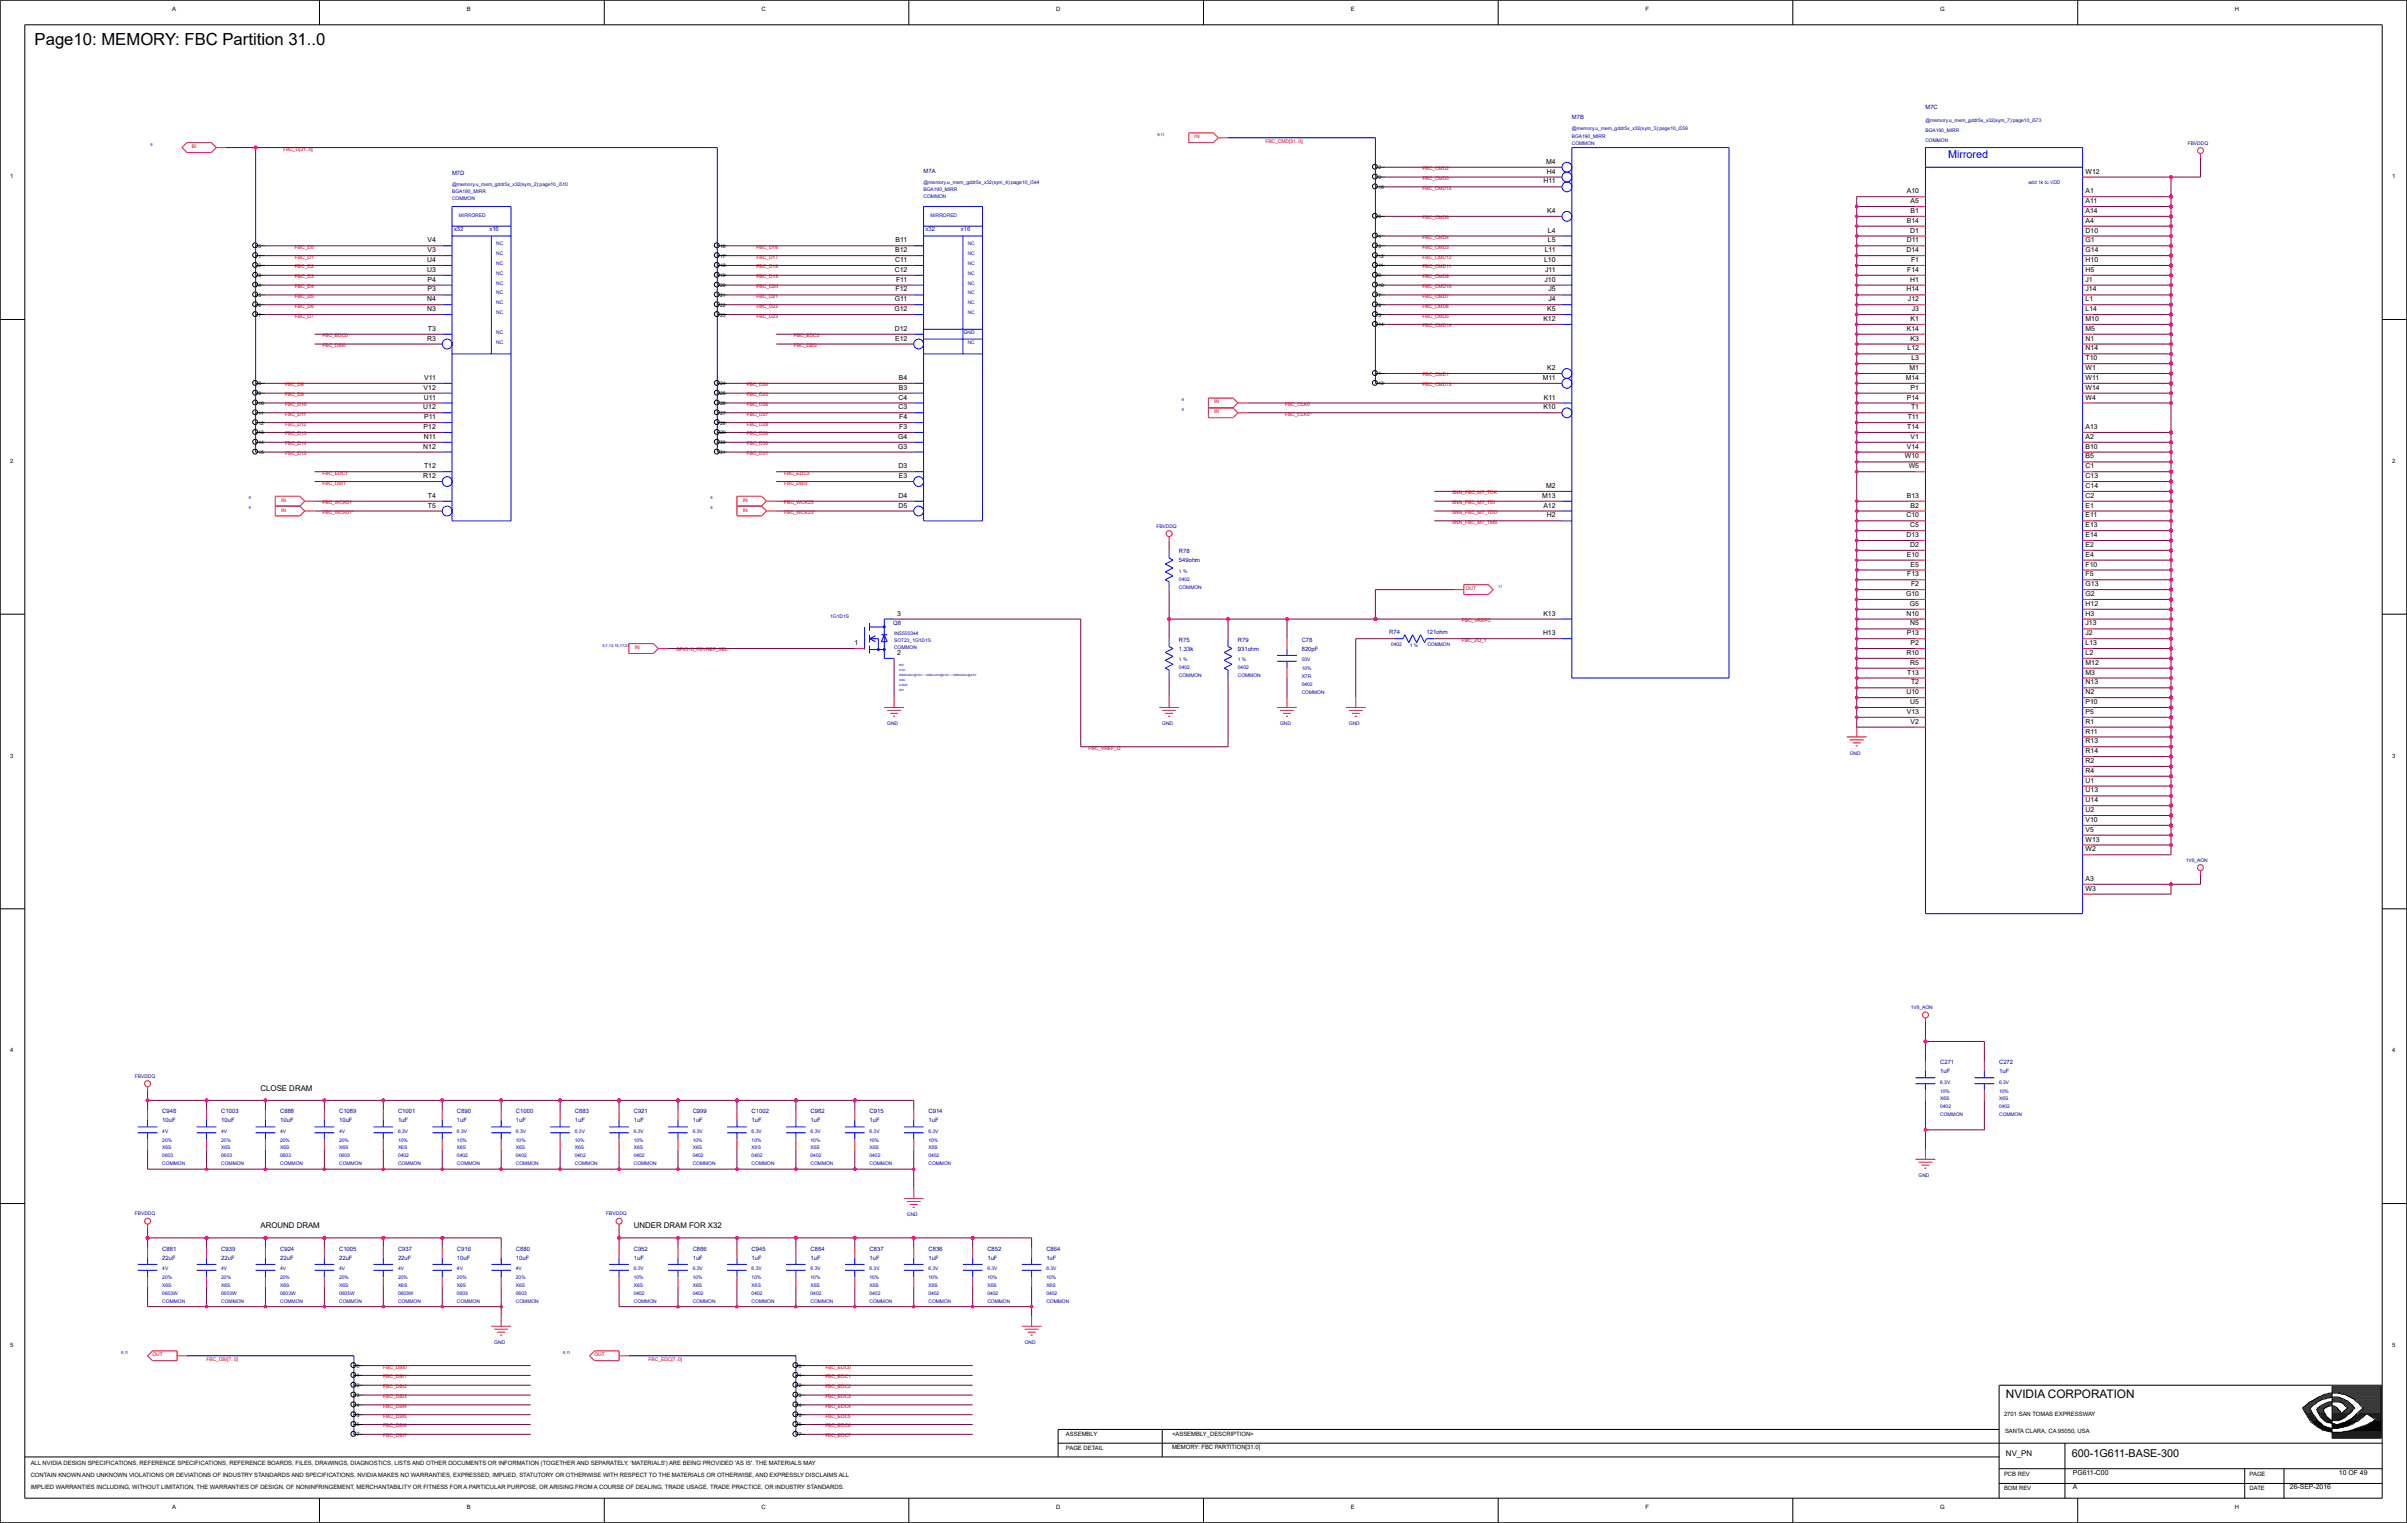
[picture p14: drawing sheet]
<svg xmlns="http://www.w3.org/2000/svg" width="271mm" height="172mm" viewBox="0 0 271 172" stroke-linecap="round" stroke-linejoin="round" font-family="sans-serif">
<defs><g id="words">
<text font-size="1.9" x="3.9" y="5.1">Page10: MEMORY: FBC Partition 31..0</text>
<text font-size="1.3" x="226.1" y="157.6">NVIDIA CORPORATION</text>
<text font-size="1.2" fill="#00f" x="219.6" y="17.8">Mirrored</text>
<text font-size="1.2" x="233.6" y="164.2">600-1G611-BASE-300</text>
<g font-size=".9">
<text x="29.4" y="122.9">CLOSE DRAM</text>
<text x="29.4" y="138.4">AROUND DRAM</text>
<text x="71.4" y="138.4">UNDER DRAM FOR X32</text>
<text x="226.1" y="164.1">NV_PN</text>
</g>
<g font-size=".8">
<text x="174" y="20.7">H11</text>
<text x="174.3" y="18.5">M4</text>
<text x="174.4" y="19.6">H4</text>
<text x="215" y="21.8">A10</text>
<text x="215.4" y="22.9">A5</text>
<text x="235.1" y="22.9">A11</text>
<text x="235.1" y="21.8">A1</text>
<text x="235.1" y="19.6">W12</text>
<text x="48.1" y="29.5">U4</text>
<text x="48.2" y="28.4">V3</text>
<text x="48.2" y="27.3">V4</text>
<text x="100.9" y="28.4">B12</text>
<text x="100.9" y="29.5">C11</text>
<text x="101" y="27.3">B11</text>
<text x="174.1" y="29.5">L10</text>
<text x="174.1" y="28.4">L11</text>
<text x="174.4" y="24">K4</text>
<text x="174.5" y="27.3">L5</text>
<text x="174.5" y="26.2">L4</text>
<text x="214.9" y="28.4">D14</text>
<text x="215" y="25.1">B14</text>
<text x="215" y="27.3">D11</text>
<text x="215.3" y="26.2">D1</text>
<text x="215.4" y="24">B1</text>
<text x="215.4" y="29.5">F1</text>
<text x="235.1" y="29.5">H10</text>
<text x="235.1" y="28.4">G14</text>
<text x="235.1" y="27.3">G1</text>
<text x="235.1" y="26.2">D10</text>
<text x="235.1" y="25.1">A4</text>
<text x="235.1" y="24">A14</text>
<text x="48.1" y="35.1">N3</text>
<text x="48.1" y="34">N4</text>
<text x="48.1" y="30.6">U3</text>
<text x="48.2" y="32.9">P3</text>
<text x="48.2" y="31.8">P4</text>
<text x="100.8" y="35.1">G12</text>
<text x="100.9" y="30.6">C12</text>
<text x="100.9" y="34">G11</text>
<text x="101" y="32.9">F12</text>
<text x="101" y="31.8">F11</text>
<text x="174.1" y="31.8">J10</text>
<text x="174.2" y="30.6">J11</text>
<text x="174.4" y="35.1">K5</text>
<text x="174.5" y="34">J4</text>
<text x="174.5" y="32.9">J5</text>
<text x="214.9" y="32.9">H14</text>
<text x="215" y="30.6">F14</text>
<text x="215.1" y="34">J12</text>
<text x="215.3" y="31.8">H1</text>
<text x="215.5" y="35.1">J3</text>
<text x="235.1" y="35.1">L14</text>
<text x="235.1" y="34">L1</text>
<text x="235.1" y="32.9">J14</text>
<text x="235.1" y="31.8">J1</text>
<text x="235.1" y="30.6">H5</text>
<text x="48.1" y="38.4">R3</text>
<text x="48.2" y="37.3">T3</text>
<text x="100.9" y="37.3">D12</text>
<text x="100.9" y="38.4">E12</text>
<text x="174" y="36.2">K12</text>
<text x="174.4" y="41.7">K2</text>
<text x="215" y="37.3">K14</text>
<text x="215" y="39.5">L12</text>
<text x="215.3" y="41.7">M1</text>
<text x="215.4" y="38.4">K3</text>
<text x="215.4" y="36.2">K1</text>
<text x="215.5" y="40.6">L3</text>
<text x="235.1" y="41.7">W1</text>
<text x="235.1" y="40.6">T10</text>
<text x="235.1" y="39.5">N14</text>
<text x="235.1" y="38.4">N1</text>
<text x="235.1" y="37.3">M5</text>
<text x="235.1" y="36.2">M10</text>
<text x="47.7" y="46.1">U12</text>
<text x="47.8" y="43.9">V12</text>
<text x="47.8" y="45">U11</text>
<text x="47.8" y="47.3">P11</text>
<text x="47.8" y="42.8">V11</text>
<text x="101.3" y="46.1">C3</text>
<text x="101.3" y="45">C4</text>
<text x="101.3" y="43.9">B3</text>
<text x="101.3" y="42.8">B4</text>
<text x="101.4" y="47.3">F4</text>
<text x="173.9" y="42.8">M11</text>
<text x="174" y="46.1">K10</text>
<text x="174" y="45">K11</text>
<text x="214.8" y="42.8">M14</text>
<text x="215" y="45">P14</text>
<text x="215.1" y="47.3">T11</text>
<text x="215.4" y="43.9">P1</text>
<text x="215.4" y="46.1">T1</text>
<text x="235.1" y="45">W4</text>
<text x="235.1" y="43.9">W14</text>
<text x="235.1" y="42.8">W11</text>
<text x="47.7" y="53.9">R12</text>
<text x="47.7" y="50.6">N12</text>
<text x="47.8" y="48.4">P12</text>
<text x="47.8" y="49.5">N11</text>
<text x="47.8" y="52.8">T12</text>
<text x="101.3" y="50.6">G3</text>
<text x="101.3" y="49.5">G4</text>
<text x="101.3" y="52.8">D3</text>
<text x="101.3" y="53.9">E3</text>
<text x="101.4" y="48.4">F3</text>
<text x="214.7" y="51.7">W10</text>
<text x="215" y="50.6">V14</text>
<text x="215" y="48.4">T14</text>
<text x="215.2" y="52.8">W5</text>
<text x="215.4" y="49.5">V1</text>
<text x="235.1" y="53.9">C13</text>
<text x="235.1" y="52.8">C1</text>
<text x="235.1" y="51.7">B5</text>
<text x="235.1" y="50.6">B10</text>
<text x="235.1" y="49.5">A2</text>
<text x="235.1" y="48.4">A13</text>
<text x="48.2" y="57.2">T5</text>
<text x="48.2" y="56.1">T4</text>
<text x="101.3" y="57.2">D5</text>
<text x="101.3" y="56.1">D4</text>
<text x="173.9" y="56.1">M13</text>
<text x="174" y="57.2">A12</text>
<text x="174.3" y="55">M2</text>
<text x="174.4" y="58.3">H2</text>
<text x="214.9" y="58.3">C10</text>
<text x="215" y="56.1">B13</text>
<text x="215.3" y="59.4">C5</text>
<text x="215.4" y="57.2">B2</text>
<text x="235.1" y="59.4">E13</text>
<text x="235.1" y="58.3">E11</text>
<text x="235.1" y="57.2">E1</text>
<text x="235.1" y="56.1">C2</text>
<text x="235.1" y="55">C14</text>
<text x="214.9" y="60.5">D13</text>
<text x="215" y="62.8">E10</text>
<text x="215" y="65">F13</text>
<text x="215.3" y="61.6">D2</text>
<text x="215.4" y="63.9">E5</text>
<text x="235.1" y="65">F5</text>
<text x="235.1" y="63.9">F10</text>
<text x="235.1" y="62.8">E4</text>
<text x="235.1" y="61.6">E2</text>
<text x="235.1" y="60.5">E14</text>
<text x="101.1" y="69.4">3</text>
<text x="173.9" y="71.6">H13</text>
<text x="174" y="69.4">K13</text>
<text x="214.9" y="67.2">G10</text>
<text x="214.9" y="69.4">N10</text>
<text x="215" y="71.6">P13</text>
<text x="215.3" y="68.3">G5</text>
<text x="215.3" y="70.5">N5</text>
<text x="215.4" y="66.1">F2</text>
<text x="235.1" y="71.6">J2</text>
<text x="235.1" y="70.5">J13</text>
<text x="235.1" y="69.4">H3</text>
<text x="235.1" y="68.3">H12</text>
<text x="235.1" y="67.2">G2</text>
<text x="235.1" y="66.1">G13</text>
<text x="96.3" y="72.7">1</text>
<text x="101.1" y="73.8">2</text>
<text x="214.9" y="73.8">R10</text>
<text x="215" y="76">T13</text>
<text x="215.3" y="74.9">R5</text>
<text x="215.4" y="72.7">P2</text>
<text x="215.4" y="77.2">T2</text>
<text x="235.1" y="77.2">N13</text>
<text x="235.1" y="76">M3</text>
<text x="235.1" y="74.9">M12</text>
<text x="235.1" y="73.8">L2</text>
<text x="235.1" y="72.7">L13</text>
<text x="214.9" y="78.3">U10</text>
<text x="215" y="80.5">V13</text>
<text x="215.3" y="79.4">U5</text>
<text x="215.4" y="81.6">V2</text>
<text x="235.1" y="83.8">R13</text>
<text x="235.1" y="82.7">R11</text>
<text x="235.1" y="81.6">R1</text>
<text x="235.1" y="80.5">P5</text>
<text x="235.1" y="79.4">P10</text>
<text x="235.1" y="78.3">N2</text>
<text x="235.1" y="89.3">U13</text>
<text x="235.1" y="88.2">U1</text>
<text x="235.1" y="87.1">R4</text>
<text x="235.1" y="86">R2</text>
<text x="235.1" y="84.9">R14</text>
<text x="235.1" y="96">W2</text>
<text x="235.1" y="94.9">W13</text>
<text x="235.1" y="93.8">V5</text>
<text x="235.1" y="92.7">V10</text>
<text x="235.1" y="91.5">U2</text>
<text x="235.1" y="90.4">U14</text>
<text x="235.1" y="100.4">W3</text>
<text x="235.1" y="99.3">A3</text>
<text x="233.7" y="167.9">A</text>
<text x="233.7" y="166.2">PG611-C00</text>
<text x="258.1" y="167.9">26-SEP-2016</text>
<text x="263.7" y="166.2">10 OF 49</text>
</g>
<g font-size=".7">
<text x="19.4" y="1.2">A</text>
<text x="52.6" y="1.2">B</text>
<text x="85.8" y="1.2">C</text>
<text x="119.1" y="1.2">D</text>
<text x="152.3" y="1.2">E</text>
<text x="185.5" y="1.2">F</text>
<text x="218.7" y="1.2">G</text>
<text x="251.9" y="1.2">H</text>
<text x="1.1" y="20.1">1</text>
<text x="269.7" y="20.1">1</text>
<text x="1.1" y="52.2">2</text>
<text x="269.7" y="52.2">2</text>
<text x="1.1" y="85.4">3</text>
<text x="269.7" y="85.4">3</text>
<text x="1.1" y="118.6">4</text>
<text x="269.7" y="118.6">4</text>
<text x="1.1" y="151.8">5</text>
<text x="269.7" y="151.8">5</text>
<text x="120.2" y="161.9">ASSEMBLY</text>
<text x="132.1" y="161.9">&lt;ASSEMBLY_DESCRIPTION&gt;</text>
<text x="225.9" y="159.6">2701 SAN TOMAS EXPRESSWAY</text>
<text x="226" y="161.6">SANTA CLARA, CA 95050, USA</text>
<text x="3.5" y="165.1">ALL NVIDIA DESIGN SPECIFICATIONS, REFERENCE SPECIFICATIONS, REFERENCE BOARDS, FILES, DRAWINGS, DIAGNOSTICS, LISTS AND OTHER DOCUMENTS OR INFORMATION (TOGETHER AND SEPARATELY, 'MATERIALS') ARE BEING PROVIDED 'AS IS'. THE MATERIALS MAY</text>
<text x="3.5" y="167.9">IMPLIED WARRANTIES INCLUDING, WITHOUT LIMITATION, THE WARRANTIES OF DESIGN, OF NONINFRINGEMENT, MERCHANTABILITY OR FITNESS FOR A PARTICULAR PURPOSE, OR ARISING FROM A COURSE OF DEALING, TRADE USAGE, TRADE PRACTICE, OR INDUSTRY STANDARDS.</text>
<text x="3.5" y="166.5">CONTAIN KNOWN AND UNKNOWN VIOLATIONS OR DEVIATIONS OF INDUSTRY STANDARDS AND SPECIFICATIONS. NVIDIA MAKES NO WARRANTIES, EXPRESSED, IMPLIED, STATUTORY OR OTHERWISE WITH RESPECT TO THE MATERIALS OR OTHERWISE, AND EXPRESSLY DISCLAIMS ALL</text>
<text x="120.2" y="163.5">PAGE DETAIL</text>
<text x="132.1" y="163.4">MEMORY: FBC PARTITION[31:0]</text>
<text x="225.9" y="166.3">PCB REV</text>
<text x="253.6" y="166.3">PAGE</text>
<text x="19.4" y="170.1">A</text>
<text x="52.6" y="170.1">B</text>
<text x="85.8" y="170.1">C</text>
<text x="119.1" y="170.1">D</text>
<text x="152.3" y="170.1">E</text>
<text x="185.5" y="170.1">F</text>
<text x="218.7" y="170.1">G</text>
<text x="225.9" y="168">BOM REV</text>
<text x="251.9" y="170.1">H</text>
<text x="253.6" y="168">DATE</text>
</g>
<g font-size=".7" fill="#0000a0">
<text x="177.2" y="13.4">M7B</text>
<text x="217.1" y="12.3">M7C</text>
<text x="51" y="19.7">M7D</text>
<text x="104.1" y="19.5">M7A</text>
<text x="132.9" y="62.4">R78</text>
<text x="132.9" y="63.4">549ohm</text>
<text x="100.7" y="70.5">Q8</text>
<text x="156.6" y="71.4">R74</text>
<text x="160.8" y="71.4">121ohm</text>
<text x="132.9" y="72.3">R75</text>
<text x="132.9" y="73.3">1.33k</text>
<text x="139.5" y="72.3">R79</text>
<text x="139.5" y="73.3">931ohm</text>
<text x="146.7" y="72.3">C78</text>
<text x="146.7" y="73.3">820pF</text>
<text x="218.7" y="119.9">C271</text>
<text x="225.4" y="119.9">C272</text>
<text x="18.3" y="125.5">C948</text>
<text x="24.9" y="125.5">C1003</text>
<text x="31.6" y="125.5">C888</text>
<text x="38.2" y="125.5">C1089</text>
<text x="44.9" y="125.5">C1001</text>
<text x="51.5" y="125.5">C890</text>
<text x="58.2" y="125.5">C1000</text>
<text x="64.8" y="125.5">C883</text>
<text x="71.4" y="125.5">C921</text>
<text x="78.1" y="125.5">C999</text>
<text x="84.7" y="125.5">C1002</text>
<text x="91.4" y="125.5">C982</text>
<text x="98" y="125.5">C915</text>
<text x="104.7" y="125.5">C914</text>
<text x="218.7" y="120.9">1uF</text>
<text x="225.4" y="120.9">1uF</text>
<text x="18.3" y="126.5">10uF</text>
<text x="24.9" y="126.5">10uF</text>
<text x="31.6" y="126.5">10uF</text>
<text x="38.2" y="126.5">10uF</text>
<text x="44.9" y="126.5">1uF</text>
<text x="51.5" y="126.5">1uF</text>
<text x="58.2" y="126.5">1uF</text>
<text x="64.8" y="126.5">1uF</text>
<text x="71.4" y="126.5">1uF</text>
<text x="78.1" y="126.5">1uF</text>
<text x="84.7" y="126.5">1uF</text>
<text x="91.4" y="126.5">1uF</text>
<text x="98" y="126.5">1uF</text>
<text x="104.7" y="126.5">1uF</text>
<text x="18.3" y="141">C881</text>
<text x="18.3" y="142">22uF</text>
<text x="24.9" y="141">C939</text>
<text x="24.9" y="142">22uF</text>
<text x="31.6" y="141">C924</text>
<text x="31.6" y="142">22uF</text>
<text x="38.2" y="141">C1005</text>
<text x="38.2" y="142">22uF</text>
<text x="44.9" y="141">C937</text>
<text x="44.9" y="142">22uF</text>
<text x="51.5" y="141">C916</text>
<text x="51.5" y="142">10uF</text>
<text x="58.2" y="141">C880</text>
<text x="58.2" y="142">10uF</text>
<text x="71.4" y="141">C952</text>
<text x="71.4" y="142">1uF</text>
<text x="78.1" y="141">C886</text>
<text x="78.1" y="142">1uF</text>
<text x="84.7" y="141">C945</text>
<text x="84.7" y="142">1uF</text>
<text x="91.4" y="141">C884</text>
<text x="91.4" y="142">1uF</text>
<text x="98" y="141">C837</text>
<text x="98" y="142">1uF</text>
<text x="104.7" y="141">C838</text>
<text x="104.7" y="142">1uF</text>
<text x="111.3" y="141">C852</text>
<text x="111.3" y="142">1uF</text>
<text x="118" y="141">C864</text>
<text x="118" y="142">1uF</text>
</g>
<g font-size=".7" fill="#00f">
<text x="51.2" y="26">x32</text>
<text x="55.2" y="26">x16</text>
<text x="104.3" y="26">x32</text>
<text x="108.3" y="26">x16</text>
</g>
<g font-size=".6" fill="#f00">
<text x="21.6" y="16.7">BI</text>
<text x="31.9" y="17">FBC_D[31..0]</text>
<text x="134.7" y="15.6">IN</text>
<text x="142.6" y="16.1">FBC_CMD[31..0]</text>
<text x="160.4" y="20.3">FBC_CMD0</text>
<text x="160.4" y="21.4">FBC_CMD15</text>
<text x="160.4" y="19.2">FBC_CMD2</text>
<text x="33.2" y="28">FBC_D0</text>
<text x="33.2" y="29.1">FBC_D1</text>
<text x="85.3" y="28">FBC_D16</text>
<text x="85.3" y="29.1">FBC_D17</text>
<text x="160.4" y="29.1">FBC_CMD12</text>
<text x="160.4" y="28">FBC_CMD3</text>
<text x="160.4" y="26.9">FBC_CMD4</text>
<text x="160.4" y="24.7">FBC_CMD6</text>
<text x="33.2" y="30.3">FBC_D2</text>
<text x="33.2" y="31.4">FBC_D3</text>
<text x="33.2" y="32.5">FBC_D4</text>
<text x="33.2" y="33.6">FBC_D5</text>
<text x="33.2" y="34.7">FBC_D6</text>
<text x="33.2" y="35.8">FBC_D7</text>
<text x="85.3" y="30.3">FBC_D18</text>
<text x="85.3" y="31.4">FBC_D19</text>
<text x="85.3" y="32.5">FBC_D20</text>
<text x="85.3" y="33.6">FBC_D21</text>
<text x="85.3" y="34.7">FBC_D22</text>
<text x="85.3" y="35.8">FBC_D23</text>
<text x="160.4" y="32.5">FBC_CMD10</text>
<text x="160.4" y="30.3">FBC_CMD11</text>
<text x="160.4" y="35.8">FBC_CMD5</text>
<text x="160.4" y="33.6">FBC_CMD7</text>
<text x="160.4" y="34.7">FBC_CMD8</text>
<text x="160.4" y="31.4">FBC_CMD9</text>
<text x="36.3" y="39.1">FBC_DBI0</text>
<text x="36.3" y="38">FBC_EDC0</text>
<text x="89.5" y="39.1">FBC_DBI2</text>
<text x="89.5" y="38">FBC_EDC2</text>
<text x="160.4" y="36.9">FBC_CMD14</text>
<text x="32.1" y="45.8">FBC_D10</text>
<text x="32.1" y="46.9">FBC_D11</text>
<text x="32.1" y="48">FBC_D12</text>
<text x="32.1" y="43.5">FBC_D8</text>
<text x="32.1" y="44.7">FBC_D9</text>
<text x="84.2" y="43.5">FBC_D24</text>
<text x="84.2" y="44.7">FBC_D25</text>
<text x="84.2" y="45.8">FBC_D26</text>
<text x="84.2" y="46.9">FBC_D27</text>
<text x="84.2" y="48">FBC_D28</text>
<text x="136.9" y="46.6">IN</text>
<text x="136.9" y="45.5">IN</text>
<text x="144.9" y="45.8">FBC_CLK0</text>
<text x="144.9" y="46.9">FBC_CLK0*</text>
<text x="160.4" y="43.5">FBC_CMD13</text>
<text x="160.4" y="42.4">FBC_CMD1</text>
<text x="32.1" y="49.1">FBC_D13</text>
<text x="32.1" y="50.2">FBC_D14</text>
<text x="32.1" y="51.3">FBC_D15</text>
<text x="36.3" y="53.5">FBC_EDC1</text>
<text x="84.2" y="49.1">FBC_D29</text>
<text x="84.2" y="50.2">FBC_D30</text>
<text x="84.2" y="51.3">FBC_D31</text>
<text x="88.4" y="53.5">FBC_EDC3</text>
<text x="31.7" y="57.7">IN</text>
<text x="31.7" y="56.6">IN</text>
<text x="36.3" y="54.6">FBC_DBI1</text>
<text x="36.3" y="56.8">FBC_WCK01</text>
<text x="36.3" y="57.9">FBC_WCK01*</text>
<text x="83.7" y="57.7">IN</text>
<text x="83.7" y="56.6">IN</text>
<text x="88.4" y="54.6">FBC_DBI3</text>
<text x="88.4" y="56.8">FBC_WCK23</text>
<text x="88.4" y="57.9">FBC_WCK23*</text>
<text x="163.7" y="55.7">SNN_FBC_M7_TCK</text>
<text x="163.7" y="56.8">SNN_FBC_M7_TDI</text>
<text x="163.7" y="57.9">SNN_FBC_M7_TDO</text>
<text x="163.7" y="59">SNN_FBC_M7_TMS</text>
<text x="164.8" y="70.1">FBC_VREFC</text>
<text x="165.2" y="66.5">OUT</text>
<text x="71.6" y="73.2">IN</text>
<text x="76.2" y="73.4">GPIO10_FBVREF_SEL</text>
<text x="164.8" y="72.3">FBC_ZQ_1</text>
<text x="122.7" y="84.5">FBC_VREF_Q</text>
<text x="17.2" y="152.9">OUT</text>
<text x="23.3" y="153.4">FBC_DBI[7..0]</text>
<text x="43.2" y="154.3">FBC_DBI0</text>
<text x="43.2" y="155.4">FBC_DBI1</text>
<text x="67" y="152.9">OUT</text>
<text x="73.1" y="153.4">FBC_EDC[7..0]</text>
<text x="93" y="154.3">FBC_EDC0</text>
<text x="93" y="155.4">FBC_EDC1</text>
<text x="43.2" y="156.5">FBC_DBI2</text>
<text x="43.2" y="157.6">FBC_DBI3</text>
<text x="43.2" y="158.7">FBC_DBI4</text>
<text x="43.2" y="159.8">FBC_DBI5</text>
<text x="43.2" y="160.9">FBC_DBI6</text>
<text x="93" y="156.5">FBC_EDC2</text>
<text x="93" y="157.6">FBC_EDC3</text>
<text x="93" y="158.7">FBC_EDC4</text>
<text x="93" y="159.8">FBC_EDC5</text>
<text x="93" y="160.9">FBC_EDC6</text>
<text x="43.2" y="162">FBC_DBI7</text>
<text x="93" y="162">FBC_EDC7</text>
</g>
<g font-size=".6" fill="#0000a0">
<text x="177.2" y="14.6">@memory.u_mem_gddr5x_x32(sym_5):page10_i559</text>
<text x="177.2" y="16.3">COMMON</text>
<text x="177.2" y="15.5">BGA190_MIRR</text>
<text x="217.1" y="13.8">@memory.u_mem_gddr5x_x32(sym_7):page10_i573</text>
<text x="217.1" y="14.9">BGA190_MIRR</text>
<text x="217.1" y="16">COMMON</text>
<text x="246.6" y="16.3">FBVDDQ</text>
<text x="51" y="21">@memory.u_mem_gddr5x_x32(sym_2):page10_i510</text>
<text x="51" y="21.7">BGA190_MIRR</text>
<text x="51" y="22.5">COMMON</text>
<text x="104.1" y="20.7">@memory.u_mem_gddr5x_x32(sym_4):page10_i544</text>
<text x="104.1" y="21.5">BGA190_MIRR</text>
<text x="104.1" y="22.3">COMMON</text>
<text x="130.4" y="59.5">FBVDDQ</text>
<text x="132.9" y="64.6">1 %</text>
<text x="132.9" y="65.5">0402</text>
<text x="93.6" y="69.7">1G1D1S</text>
<text x="100.8" y="71.6">INS550344</text>
<text x="132.9" y="66.4">COMMON</text>
<text x="100.8" y="73.1">COMMON</text>
<text x="100.8" y="72.3">SOT23_1G1D1S</text>
<text x="132.9" y="74.5">1 %</text>
<text x="132.9" y="76.3">COMMON</text>
<text x="132.9" y="75.4">0402</text>
<text x="139.5" y="75.4">0402</text>
<text x="139.5" y="74.5">1 %</text>
<text x="139.5" y="76.3">COMMON</text>
<text x="146.7" y="74.5">50V</text>
<text x="146.7" y="77.3">0402</text>
<text x="146.7" y="75.5">10%</text>
<text x="146.7" y="76.4">X7R</text>
<text x="156.8" y="72.8">0402</text>
<text x="158.9" y="72.9">1 %</text>
<text x="160.9" y="72.8">COMMON</text>
<text x="100" y="81.7">GND</text>
<text x="131" y="81.7">GND</text>
<text x="144.3" y="81.7">GND</text>
<text x="146.7" y="78.2">COMMON</text>
<text x="152.1" y="81.7">GND</text>
<text x="208.5" y="85.1">GND</text>
<text x="246.4" y="97.1">1V8_AON</text>
<text x="215.4" y="113.7">1V8_AON</text>
<text x="15.2" y="121.5">FBVDDQ</text>
<text x="218.7" y="123.2">10%</text>
<text x="218.7" y="124">X6S</text>
<text x="218.7" y="124.9">0402</text>
<text x="218.7" y="122.2">6.3V</text>
<text x="218.7" y="125.8">COMMON</text>
<text x="225.4" y="122.2">6.3V</text>
<text x="225.4" y="123.2">10%</text>
<text x="225.4" y="124">X6S</text>
<text x="225.4" y="124.9">0402</text>
<text x="225.4" y="125.8">COMMON</text>
<text x="18.3" y="127.7">4V</text>
<text x="18.3" y="130.5">0603</text>
<text x="18.3" y="129.6">X6S</text>
<text x="18.3" y="128.7">20%</text>
<text x="18.3" y="131.4">COMMON</text>
<text x="24.9" y="130.5">0603</text>
<text x="24.9" y="129.6">X6S</text>
<text x="24.9" y="128.7">20%</text>
<text x="24.9" y="131.4">COMMON</text>
<text x="24.9" y="127.7">4V</text>
<text x="31.6" y="127.7">4V</text>
<text x="31.6" y="130.5">0603</text>
<text x="31.6" y="129.6">X6S</text>
<text x="31.6" y="128.7">20%</text>
<text x="31.6" y="131.4">COMMON</text>
<text x="38.2" y="127.7">4V</text>
<text x="38.2" y="130.5">0603</text>
<text x="38.2" y="129.6">X6S</text>
<text x="38.2" y="128.7">20%</text>
<text x="38.2" y="131.4">COMMON</text>
<text x="44.9" y="131.4">COMMON</text>
<text x="44.9" y="130.5">0402</text>
<text x="44.9" y="129.6">X6S</text>
<text x="44.9" y="127.7">6.3V</text>
<text x="44.9" y="128.7">10%</text>
<text x="51.5" y="131.4">COMMON</text>
<text x="51.5" y="130.5">0402</text>
<text x="51.5" y="128.7">10%</text>
<text x="51.5" y="127.7">6.3V</text>
<text x="51.5" y="129.6">X6S</text>
<text x="58.2" y="131.4">COMMON</text>
<text x="58.2" y="130.5">0402</text>
<text x="58.2" y="129.6">X6S</text>
<text x="58.2" y="128.7">10%</text>
<text x="58.2" y="127.7">6.3V</text>
<text x="64.8" y="127.7">6.3V</text>
<text x="64.8" y="128.7">10%</text>
<text x="64.8" y="129.6">X6S</text>
<text x="64.8" y="130.5">0402</text>
<text x="64.8" y="131.4">COMMON</text>
<text x="71.4" y="130.5">0402</text>
<text x="71.4" y="128.7">10%</text>
<text x="71.4" y="127.7">6.3V</text>
<text x="71.4" y="131.4">COMMON</text>
<text x="71.4" y="129.6">X6S</text>
<text x="78.1" y="131.4">COMMON</text>
<text x="78.1" y="130.5">0402</text>
<text x="78.1" y="129.6">X6S</text>
<text x="78.1" y="127.7">6.3V</text>
<text x="78.1" y="128.7">10%</text>
<text x="84.7" y="131.4">COMMON</text>
<text x="84.7" y="130.5">0402</text>
<text x="84.7" y="129.6">X6S</text>
<text x="84.7" y="128.7">10%</text>
<text x="84.7" y="127.7">6.3V</text>
<text x="91.4" y="130.5">0402</text>
<text x="91.4" y="129.6">X6S</text>
<text x="91.4" y="128.7">10%</text>
<text x="91.4" y="127.7">6.3V</text>
<text x="91.4" y="131.4">COMMON</text>
<text x="98" y="131.4">COMMON</text>
<text x="98" y="130.5">0402</text>
<text x="98" y="129.6">X6S</text>
<text x="98" y="128.7">10%</text>
<text x="98" y="127.7">6.3V</text>
<text x="104.7" y="131.4">COMMON</text>
<text x="104.7" y="130.5">0402</text>
<text x="104.7" y="129.6">X6S</text>
<text x="104.7" y="128.7">10%</text>
<text x="104.7" y="127.7">6.3V</text>
<text x="15.2" y="137">FBVDDQ</text>
<text x="68.3" y="137">FBVDDQ</text>
<text x="102.2" y="137.1">GND</text>
<text x="216.3" y="132.7">GND</text>
<text x="18.3" y="143.2">4V</text>
<text x="24.9" y="143.2">4V</text>
<text x="31.6" y="143.2">4V</text>
<text x="38.2" y="143.2">4V</text>
<text x="44.9" y="143.2">4V</text>
<text x="51.5" y="143.2">4V</text>
<text x="58.2" y="143.2">4V</text>
<text x="71.4" y="143.2">6.3V</text>
<text x="78.1" y="143.2">6.3V</text>
<text x="84.7" y="143.2">6.3V</text>
<text x="91.4" y="143.2">6.3V</text>
<text x="98" y="143.2">6.3V</text>
<text x="104.7" y="143.2">6.3V</text>
<text x="111.3" y="143.2">6.3V</text>
<text x="118" y="143.2">6.3V</text>
<text x="18.3" y="146">0603W</text>
<text x="18.3" y="145.1">X6S</text>
<text x="18.3" y="144.2">20%</text>
<text x="18.3" y="146.9">COMMON</text>
<text x="24.9" y="146">0603W</text>
<text x="24.9" y="145.1">X6S</text>
<text x="24.9" y="144.2">20%</text>
<text x="24.9" y="146.9">COMMON</text>
<text x="31.6" y="146.9">COMMON</text>
<text x="31.6" y="144.2">20%</text>
<text x="31.6" y="145.1">X6S</text>
<text x="31.6" y="146">0603W</text>
<text x="38.2" y="146.9">COMMON</text>
<text x="38.2" y="144.2">20%</text>
<text x="38.2" y="145.1">X6S</text>
<text x="38.2" y="146">0603W</text>
<text x="44.9" y="146">0603W</text>
<text x="44.9" y="145.1">X6S</text>
<text x="44.9" y="144.2">20%</text>
<text x="44.9" y="146.9">COMMON</text>
<text x="51.5" y="145.1">X6S</text>
<text x="51.5" y="146">0603</text>
<text x="51.5" y="144.2">20%</text>
<text x="51.5" y="146.9">COMMON</text>
<text x="58.2" y="146">0603</text>
<text x="58.2" y="145.1">X6S</text>
<text x="58.2" y="144.2">20%</text>
<text x="58.2" y="146.9">COMMON</text>
<text x="71.4" y="144.2">10%</text>
<text x="71.4" y="145.1">X6S</text>
<text x="71.4" y="146">0402</text>
<text x="71.4" y="146.9">COMMON</text>
<text x="78.1" y="146.9">COMMON</text>
<text x="78.1" y="144.2">10%</text>
<text x="78.1" y="145.1">X6S</text>
<text x="78.1" y="146">0402</text>
<text x="84.7" y="146">0402</text>
<text x="84.7" y="144.2">10%</text>
<text x="84.7" y="145.1">X6S</text>
<text x="84.7" y="146.9">COMMON</text>
<text x="91.4" y="144.2">10%</text>
<text x="91.4" y="145.1">X6S</text>
<text x="91.4" y="146">0402</text>
<text x="91.4" y="146.9">COMMON</text>
<text x="98" y="146.9">COMMON</text>
<text x="98" y="146">0402</text>
<text x="98" y="145.1">X6S</text>
<text x="98" y="144.2">10%</text>
<text x="104.7" y="146.9">COMMON</text>
<text x="104.7" y="146">0402</text>
<text x="104.7" y="145.1">X6S</text>
<text x="104.7" y="144.2">10%</text>
<text x="111.3" y="145.1">X6S</text>
<text x="111.3" y="146.9">COMMON</text>
<text x="111.3" y="146">0402</text>
<text x="111.3" y="144.2">10%</text>
<text x="118" y="146.9">COMMON</text>
<text x="118" y="146">0402</text>
<text x="118" y="145.1">X6S</text>
<text x="118" y="144.2">10%</text>
<text x="55.7" y="151.5">GND</text>
<text x="115.5" y="151.5">GND</text>
</g>
<g font-size=".6">
<text x="155.4" y="21.3">15</text>
<text x="155.4" y="20.2">0</text>
<text x="155.4" y="19.1">2</text>
<text x="29.1" y="29">1</text>
<text x="29.1" y="27.9">0</text>
<text x="81.2" y="29">17</text>
<text x="81.2" y="27.9">16</text>
<text x="155.4" y="29">12</text>
<text x="155.4" y="27.9">3</text>
<text x="155.4" y="26.8">4</text>
<text x="155.4" y="24.6">6</text>
<text x="29.1" y="35.7">7</text>
<text x="29.1" y="34.6">6</text>
<text x="29.1" y="33.5">5</text>
<text x="29.1" y="32.4">4</text>
<text x="29.1" y="31.3">3</text>
<text x="29.1" y="30.1">2</text>
<text x="81.2" y="35.7">23</text>
<text x="81.2" y="34.6">22</text>
<text x="81.2" y="33.5">21</text>
<text x="81.2" y="32.4">20</text>
<text x="81.2" y="31.3">19</text>
<text x="81.2" y="30.1">18</text>
<text x="155.4" y="35.7">5</text>
<text x="155.4" y="34.6">8</text>
<text x="155.4" y="33.5">7</text>
<text x="155.4" y="32.4">10</text>
<text x="155.4" y="31.3">9</text>
<text x="155.4" y="30.1">11</text>
<text x="155.4" y="36.8">14</text>
<text x="29.1" y="47.9">12</text>
<text x="29.1" y="46.8">11</text>
<text x="29.1" y="45.6">10</text>
<text x="29.1" y="44.5">9</text>
<text x="29.1" y="43.4">8</text>
<text x="81.2" y="47.9">28</text>
<text x="81.2" y="46.8">27</text>
<text x="81.2" y="45.6">26</text>
<text x="81.2" y="44.5">25</text>
<text x="81.2" y="43.4">24</text>
<text x="155.4" y="43.4">13</text>
<text x="155.4" y="42.3">1</text>
<text x="29.1" y="51.2">15</text>
<text x="29.1" y="50.1">14</text>
<text x="29.1" y="49">13</text>
<text x="81.2" y="51.2">31</text>
<text x="81.2" y="50.1">30</text>
<text x="81.2" y="49">29</text>
<text x="40.2" y="155.3">1</text>
<text x="40.2" y="154.2">0</text>
<text x="90.1" y="155.3">1</text>
<text x="90.1" y="154.2">0</text>
<text x="40.2" y="161.9">7</text>
<text x="40.2" y="160.8">6</text>
<text x="40.2" y="159.7">5</text>
<text x="40.2" y="158.6">4</text>
<text x="40.2" y="157.5">3</text>
<text x="40.2" y="156.4">2</text>
<text x="90.1" y="161.9">7</text>
<text x="90.1" y="160.8">6</text>
<text x="90.1" y="159.7">5</text>
<text x="90.1" y="158.6">4</text>
<text x="90.1" y="157.5">3</text>
<text x="90.1" y="156.4">2</text>
</g>
<g font-size=".6" fill="#00f">
<text x="228.7" y="20.8">add 1k to VDD</text>
<text x="51.7" y="24.4">MIRRORED</text>
<text x="55.9" y="29.9">NC</text>
<text x="55.9" y="27.7">NC</text>
<text x="55.9" y="28.8">NC</text>
<text x="104.9" y="24.4">MIRRORED</text>
<text x="109.1" y="29.9">NC</text>
<text x="109.1" y="28.8">NC</text>
<text x="109.1" y="27.7">NC</text>
<text x="55.9" y="35.4">NC</text>
<text x="55.9" y="33.2">NC</text>
<text x="55.9" y="34.3">NC</text>
<text x="55.9" y="32.1">NC</text>
<text x="55.9" y="31">NC</text>
<text x="109.1" y="32.1">NC</text>
<text x="109.1" y="33.2">NC</text>
<text x="109.1" y="34.3">NC</text>
<text x="109.1" y="35.4">NC</text>
<text x="109.1" y="31">NC</text>
<text x="55.9" y="38.7">NC</text>
<text x="55.9" y="37.6">NC</text>
<text x="108.7" y="37.6">GND</text>
<text x="109.1" y="38.7">NC</text>
</g>
<g font-size=".4" fill="#0000a0">
<text x="17" y="16.4">9</text>
<text x="130.5" y="15.3">9,11</text>
<text x="133.2" y="46.3">9</text>
<text x="133.2" y="45.2">9</text>
<text x="28" y="57.4">9</text>
<text x="28" y="56.3">9</text>
<text x="80.1" y="57.4">9</text>
<text x="80.1" y="56.3">9</text>
<text x="168.9" y="66.2">11</text>
<text x="67.9" y="72.9">5,7,12,15,17,27</text>
<text x="13.6" y="152.6">9,11</text>
<text x="63.5" y="152.6">9,11</text>
</g>
<g font-size=".3" fill="#0000a0">
<text x="101.3" y="76.2">2000mohm@10V / -1000mohm@4.5V / -1000mohm@2.5V</text>
<text x="101.3" y="77.9">20V</text>
<text x="101.3" y="77.3">0.35W</text>
<text x="101.3" y="75.1">60V</text>
<text x="101.3" y="75.7">0.3A</text>
<text x="101.3" y="76.8">0.8A</text>
</g>
</g></defs>
<g fill="none" stroke="#00f" stroke-width=".11">
<path d="M25.5 16.6h55.4v34.4M28.8 16.6v34.4M138.4 15.5h16.6v27.7M177.2 16.6h17.7v59.8h-17.7zM217.1 16.6h17.7v86.4h-17.7zM217.1 18.9h17.7M49.9 37.7h1.1M49.9 35.5h1.1M49.9 34.4h1.1M49.9 33.2h1.1M49.9 32.1h1.1M49.9 31h1.1"/>
<path d="M49.9 29.9h1.1M49.9 28.8h1.1M49.9 27.7h1.1M51 23.3h6.6v35.4h-6.6zM51 25.5h6.6M51 39.9h6.6M51 26.6h6.6M55.4 26.6v13.3M103 37.7h1.1M103 35.5h1.1M103 34.4h1.1M103 33.2h1.1"/>
<path d="M103 32.1h1.1M103 31h1.1M103 29.9h1.1M103 28.8h1.1M103 27.7h1.1M104.1 23.3h6.7v35.4h-6.7zM104.1 38.2h6.7M104.1 37.1h6.7M104.1 25.5h6.7M104.1 39.9h6.7M104.1 26.6h6.7M108.5 26.6v13.3"/>
<path d="M176.1 35.5h1.1M176.1 34.4h1.1M176.1 33.2h1.1M176.1 32.1h1.1M176.1 31h1.1M176.1 29.9h1.1M176.1 28.8h1.1M176.1 27.7h1.1M176.1 26.6h1.1M176.1 36.6h1.1M49.9 56.5h1.1M49.9 53.2h1.1"/>
<path d="M49.9 49.9h1.1M49.9 51h1.1M49.9 48.7h1.1M49.9 47.6h1.1M49.9 46.5h1.1M49.9 45.4h1.1M49.9 44.3h1.1M49.9 43.2h1.1M103 56.5h1.1M103 53.2h1.1M103 49.9h1.1M103 51h1.1"/>
<path d="M103 48.7h1.1M103 47.6h1.1M103 46.5h1.1M103 45.4h1.1M103 44.3h1.1M103 43.2h1.1M176.1 56.5h1.1M176.1 45.4h1.1M176.1 58.7h1.1M176.1 55.4h1.1M176.1 57.6h1.1M97.5 70.7v2.5"/>
<path d="M98 72h1v1.2M98 70.7h1.7M98 73.2h1.7M98 70.2v.9M98 71.6v.8M98 72.8v.9M99.4 71.6h.6M99.4 72.3h.6M100.8 69.8h-1.1v4.4h1.1M131.8 62v.9M131.8 65.6v.9M131.8 72v.9"/>
<path d="M131.8 75.5v.9M138.4 72v.9M138.4 75.5v.9M144 73.9h2.2M144 74.5h2.2M145.1 73.1v.8M145.1 74.5v.8M157.3 72h.8M160.8 72h.9M176.1 72h1.1M176.1 69.8h1.1M15.5 127h2.2"/>
<path d="M15.5 127.7h2.2M16.6 126.3v.7M16.6 127.7v.8M22.2 127h2.2M22.2 127.7h2.2M23.3 126.3v.7M23.3 127.7v.8M28.8 127h2.2M28.8 127.7h2.2M29.9 126.3v.7M29.9 127.7v.8M35.5 127h2.2"/>
<path d="M35.5 127.7h2.2M36.6 126.3v.7M36.6 127.7v.8M42.1 127h2.2M42.1 127.7h2.2M43.2 126.3v.7M43.2 127.7v.8M48.7 127h2.3M48.7 127.7h2.3M49.9 126.3v.7M49.9 127.7v.8M55.4 127h2.2"/>
<path d="M55.4 127.7h2.2M56.5 126.3v.7M56.5 127.7v.8M62 127h2.3M62 127.7h2.3M63.1 126.3v.7M63.1 127.7v.8M68.7 127h2.2M68.7 127.7h2.2M69.8 126.3v.7M69.8 127.7v.8M75.3 127h2.2"/>
<path d="M75.3 127.7h2.2M76.4 126.3v.7M76.4 127.7v.8M82 127h2.2M82 127.7h2.2M83.1 126.3v.7M83.1 127.7v.8M88.6 127h2.2M88.6 127.7h2.2M89.7 126.3v.7M89.7 127.7v.8M95.3 127h2.2"/>
<path d="M95.3 127.7h2.2M96.4 126.3v.7M96.4 127.7v.8M101.9 127h2.2M101.9 127.7h2.2M103 126.3v.7M103 127.7v.8M215.9 121.5h2.3M215.9 122.2h2.3M217.1 120.7v.8M217.1 122.2v.7M222.6 121.5h2.2"/>
<path d="M222.6 122.2h2.2M223.7 120.7v.8M223.7 122.2v.7M15.5 142.5h2.2M15.5 143.2h2.2M16.6 141.8v.7M16.6 143.2v.8M21.1 152.8h18.8v8.9M22.2 142.5h2.2M22.2 143.2h2.2M23.3 141.8v.7M23.3 143.2v.8"/>
<path d="M28.8 142.5h2.2M28.8 143.2h2.2M29.9 141.8v.7M29.9 143.2v.8M35.5 142.5h2.2M35.5 143.2h2.2M36.6 141.8v.7M36.6 143.2v.8M42.1 142.5h2.2M42.1 143.2h2.2M43.2 141.8v.7M43.2 143.2v.8"/>
<path d="M48.7 142.5h2.3M48.7 143.2h2.3M49.9 141.8v.7M49.9 143.2v.8M55.4 142.5h2.2M55.4 143.2h2.2M56.5 141.8v.7M56.5 143.2v.8M68.7 142.5h2.2M68.7 143.2h2.2M69.8 141.8v.7M69.8 143.2v.8"/>
<path d="M70.9 152.8h18.8v8.9M75.3 142.5h2.2M75.3 143.2h2.2M76.4 141.8v.7M76.4 143.2v.8M82 142.5h2.2M82 143.2h2.2M83.1 141.8v.7M83.1 143.2v.8M88.6 142.5h2.2M88.6 143.2h2.2M89.7 141.8v.7"/>
<path d="M89.7 143.2v.8M95.3 142.5h2.2M95.3 143.2h2.2M96.4 141.8v.7M96.4 143.2v.8M101.9 142.5h2.2M101.9 143.2h2.2M103 141.8v.7M103 143.2v.8M108.5 142.5h2.3M108.5 143.2h2.3M109.6 141.8v.7"/>
<path d="M109.6 143.2v.8M115.2 142.5h2.2M115.2 143.2h2.2M116.3 141.8v.7M116.3 143.2v.8"/>
<circle cx="176.6" cy="18.9" r=".55"/>
<circle cx="176.6" cy="20" r=".55"/>
<circle cx="50.4" cy="38.8" r=".55"/>
<circle cx="103.6" cy="38.8" r=".55"/>
<circle cx="176.6" cy="21.1" r=".55"/>
<circle cx="176.6" cy="24.4" r=".55"/>
<circle cx="50.4" cy="54.3" r=".55"/>
<circle cx="50.4" cy="57.6" r=".55"/>
<circle cx="103.6" cy="54.3" r=".55"/>
<circle cx="103.6" cy="57.6" r=".55"/>
<circle cx="176.6" cy="42.1" r=".55"/>
<circle cx="176.6" cy="46.5" r=".55"/>
<circle cx="176.6" cy="43.2" r=".55"/>
<circle cx="99" cy="73.2" r=".11"/>
<circle cx="99.7" cy="73.2" r=".11"/>
<circle cx="99.7" cy="70.7" r=".11"/>
</g>
<g fill="none" stroke="#f00" stroke-width=".11">
<path d="M21.1 17.2h2.7M21.1 16.1h2.7M24.4 16.6h1.1M136.8 15h-2.8v1.1h2.8M137.3 15.5h1.1M234.8 20h1.1M248.1 17.3v.4M215.9 39.9h1.2M215.9 38.8h1.2M215.9 37.7h1.2M215.9 36.6h1.2M215.9 35.5h1.2"/>
<path d="M215.9 34.4h1.2M215.9 33.2h1.2M215.9 32.1h1.2M215.9 31h1.2M215.9 29.9h1.2M215.9 28.8h1.2M215.9 27.7h1.2M215.9 26.6h1.2M215.9 25.5h1.2M215.9 24.4h1.2M215.9 23.3h1.2M215.9 22.2h1.2"/>
<path d="M234.8 39.9h1.1M234.8 38.8h1.1M234.8 37.7h1.1M234.8 36.6h1.1M234.8 35.5h1.1M234.8 34.4h1.1M234.8 33.2h1.1M234.8 32.1h1.1M234.8 31h1.1M234.8 29.9h1.1M234.8 28.8h1.1M234.8 27.7h1.1"/>
<path d="M234.8 26.6h1.1M234.8 25.5h1.1M234.8 24.4h1.1M234.8 23.3h1.1M234.8 22.2h1.1M31 57.1h2.8M33.8 55.9h-2.8v2.3h2.8M34.4 57.6h1.1M34.4 56.5h1.1M83.1 57.1h2.7M85.8 55.9h-2.7v2.3h2.7M86.4 57.6h1.1"/>
<path d="M86.4 56.5h1.1M136.2 46h2.8M139 44.9h-2.8v2.2h2.8M139.5 46.5h1.2M139.5 45.4h1.2M215.9 59.8h1.2M215.9 58.7h1.2M215.9 57.6h1.2M215.9 56.5h1.2M215.9 53.2h1.2M215.9 52.1h1.2M215.9 51h1.2"/>
<path d="M215.9 49.9h1.2M215.9 48.7h1.2M215.9 47.6h1.2M215.9 46.5h1.2M215.9 45.4h1.2M215.9 44.3h1.2M215.9 43.2h1.2M215.9 42.1h1.2M215.9 41h1.2M234.8 59.8h1.1M234.8 58.7h1.1M234.8 57.6h1.1"/>
<path d="M234.8 56.5h1.1M234.8 53.2h1.1M234.8 52.1h1.1M234.8 51h1.1M234.8 49.9h1.1M234.8 48.7h1.1M234.8 45.4h1.1M234.8 44.3h1.1M234.8 43.2h1.1M234.8 42.1h1.1M234.8 41h1.1M234.8 55.4h1.1"/>
<path d="M234.8 54.3h1.1M73.7 72.6h-2.8v1.1h2.8M74.2 73.1h1.1M96.4 73.1h1.1M99.7 79.8h2.2M100.8 78.6v1.2M130.7 79.8h2.2M131.8 60.5v.4M131.8 78.6v1.2M144 79.8h2.2M145.1 72v1.1M145.1 75.3v1.1"/>
<path d="M145.1 78.6v1.2M151.7 79.8h2.2M152.8 78.6v1.2M163.9 66.5h1.1M167.8 65.9h-2.8v1.1h2.8M215.9 73.1h1.2M215.9 79.8h1.2M215.9 78.6h1.2M215.9 77.5h1.2M215.9 76.4h1.2M215.9 75.3h1.2M215.9 74.2h1.2"/>
<path d="M215.9 72h1.2M215.9 70.9h1.2M215.9 69.8h1.2M215.9 68.7h1.2M215.9 67.6h1.2M215.9 66.5h1.2M215.9 65.4h1.2M215.9 64.3h1.2M215.9 63.1h1.2M215.9 62h1.2M215.9 60.9h1.2M234.8 73.1h1.1"/>
<path d="M234.8 79.8h1.1M234.8 78.6h1.1M234.8 77.5h1.1M234.8 76.4h1.1M234.8 75.3h1.1M234.8 74.2h1.1M234.8 72h1.1M234.8 70.9h1.1M234.8 69.8h1.1M234.8 68.7h1.1M234.8 67.6h1.1M234.8 66.5h1.1"/>
<path d="M234.8 65.4h1.1M234.8 64.3h1.1M234.8 63.1h1.1M234.8 62h1.1M234.8 60.9h1.1M100 80.1h1.6M100.3 80.4h.9M100.7 80.7h.2M131 80.1h1.6M131.4 80.4h.8M131.7 80.7h.2M144.3 80.1h1.6"/>
<path d="M144.6 80.4h.9M145 80.7h.2M152.1 80.1h1.5M152.4 80.4h.9M152.7 80.7h.2M208.2 83.1h2.2M208.5 83.4h1.6M208.9 83.7h.8M209.2 84.1h.2M209.3 82v1.1M215.9 82h1.2M215.9 80.9h1.2"/>
<path d="M234.8 82h1.1M234.8 80.9h1.1M234.8 99.7h1.1M234.8 96.4h1.1M234.8 95.3h1.1M234.8 94.1h1.1M234.8 93h1.1M234.8 91.9h1.1M234.8 90.8h1.1M234.8 89.7h1.1M234.8 88.6h1.1M234.8 87.5h1.1"/>
<path d="M234.8 86.4h1.1M234.8 85.3h1.1M234.8 84.2h1.1M234.8 83.1h1.1M248.1 98.1v.5M217.1 114.7v.5M217.1 119.6v1.1M223.7 119.6v1.1M234.8 100.8h1.1M16.6 122.5v.4M16.6 125.2v1.1M16.6 128.5v1.1"/>
<path d="M16.6 138v.4M23.3 125.2v1.1M23.3 128.5v1.1M29.9 125.2v1.1M29.9 128.5v1.1M36.6 125.2v1.1M36.6 128.5v1.1M43.2 125.2v1.1M43.2 128.5v1.1M49.9 125.2v1.1M49.9 128.5v1.1M56.5 125.2v1.1"/>
<path d="M56.5 128.5v1.1M63.1 125.2v1.1M63.1 128.5v1.1M69.8 125.2v1.1M69.8 128.5v1.1M69.8 138v.4M76.4 125.2v1.1M76.4 128.5v1.1M83.1 125.2v1.1M83.1 128.5v1.1M89.7 125.2v1.1M89.7 128.5v1.1"/>
<path d="M96.4 125.2v1.1M96.4 128.5v1.1M101.9 135.1h2.2M102.2 135.4h1.6M102.6 135.8h.8M102.9 136.1h.2M103 125.2v1.1M103 128.5v1.1M103 134v1.1M215.9 130.7h2.3M216.3 131h1.5M216.6 131.4h.9"/>
<path d="M216.9 131.7h.3M217.1 122.9v1.1M217.1 129.6v1.1M223.7 122.9v1.1M16.6 140.7v1.1M16.6 144v1.1M17.2 152.3h2.8v1.1h-2.8M20 152.8h1.1M23.3 140.7v1.1M23.3 144v1.1M29.9 140.7v1.1M29.9 144v1.1"/>
<path d="M36.6 140.7v1.1M36.6 144v1.1M43.2 140.7v1.1M43.2 144v1.1M49.9 140.7v1.1M49.9 144v1.1M55.4 149.5h2.2M55.7 149.8h1.6M56.1 150.2h.8M56.4 150.5h.2M56.5 140.7v1.1M56.5 144v1.1"/>
<path d="M56.5 148.4v1.1M67 152.3h2.8v1.1h-2.8M69.8 140.7v1.1M69.8 144v1.1M69.8 152.8h1.1M76.4 140.7v1.1M76.4 144v1.1M83.1 140.7v1.1M83.1 144v1.1M89.7 140.7v1.1M89.7 144v1.1M96.4 140.7v1.1"/>
<path d="M96.4 144v1.1M103 140.7v1.1M103 144v1.1M109.6 140.7v1.1M109.6 144v1.1M115.2 149.5h2.2M115.5 149.8h1.6M115.9 150.2h.8M116.2 150.5h.2M116.3 140.7v1.1M116.3 144v1.1M116.3 148.4v1.1"/>
<circle cx="248.1" cy="17" r=".33"/>
<circle cx="131.8" cy="60.2" r=".33"/>
<circle cx="248.1" cy="97.8" r=".33"/>
<circle cx="217.1" cy="114.4" r=".33"/>
<circle cx="16.6" cy="137.7" r=".33"/>
<circle cx="16.6" cy="122.2" r=".33"/>
<circle cx="69.8" cy="137.7" r=".33"/>
</g>
<g fill="#000" stroke="#00f" stroke-width=".11">
<path d="M98 72l.7-.3zM98 72l.7 .3zM99.7 71.6l-.3 .7zM99.7 71.6l.3 .7zM131.4 75.3l.4 .2zM131.4 74.4l.8 .5zM131.4 74.4l.8-.4zM131.4 73.6l.8-.5zM131.4 65.4l.4 .2zM131.4 64.5l.8 .4zM131.4 64.5l.8-.5zM131.4 63.6l.8-.5z"/>
<path d="M131.4 75.3l.8-.4zM131.4 73.6l.8 .4zM131.8 72.9l.4 .2zM131.4 65.4l.8-.5zM131.4 63.6l.8 .4zM131.8 62.9l.4 .2zM138 75.3l.4 .2zM138 74.4l.9 .5zM138 74.4l.9-.4zM138 73.6l.9-.5zM138 75.3l.9-.4zM138 73.6l.9 .4z"/>
<path d="M138.4 72.9l.5 .2zM158.4 71.6l-.3 .4zM158.4 71.6l.4 .8zM159.3 71.6l-.5 .8zM159.3 71.6l.4 .8zM160.1 71.6l-.4 .8zM160.1 71.6l.5 .8zM160.8 72l-.2 .4z"/>
</g>
<g fill="#000" stroke="#f00" stroke-width=".11">
<path d="M20.5 16.6l.6-.5zM20.5 16.6l.6 .6zM23.8 17.2l.6-.6zM23.8 16.1l.6 .5zM137.3 15.5l-.5 .6zM136.8 15l.5 .5zM34.4 57.6l-.6 .6zM34.4 56.5l-.6 .6zM33.8 57.1l.6 .5zM33.8 55.9l.6 .6zM86.4 57.6l-.6 .6zM86.4 56.5l-.6 .6z"/>
<path d="M85.8 57.1l.6 .5zM85.8 55.9l.6 .6zM139.5 46.5l-.5 .6zM139 46l.5-.6zM139 46l.5 .5zM139 44.9l.5 .5zM74.2 73.1l-.5 .6zM73.7 72.6l.5 .5zM167.8 67l.5-.5zM167.8 65.9l.5 .6zM17.2 152.3l-.6 .5zM16.6 152.8l.6 .6z"/>
<path d="M67 152.3l-.5 .5zM66.5 152.8l.5 .6z"/>
</g>
<g fill="none" stroke="#800040" stroke-width=".11">
<path d="M156.2 20h19.9M156.2 18.9h19.9M244.7 20v76.4h-8.8M248.1 17.7v2.3h-12.2M29.9 32.1h20M29.9 29.9h20M29.9 28.8h20M29.9 27.7h20M29.9 35.5h20M29.9 33.2h20M29.9 34.4h20M29.9 31h20"/>
<path d="M35.5 38.8h14.4M35.5 37.7h14.4M82 32.1h21M82 29.9h21M82 28.8h21M82 27.7h21M82 35.5h21M82 33.2h21M82 34.4h21M82 31h21M87.5 38.8h15.5M87.5 37.7h15.5"/>
<path d="M156.2 32.1h19.9M156.2 29.9h19.9M156.2 28.8h19.9M156.2 36.6h19.9M156.2 21.1h19.9M156.2 27.7h19.9M156.2 26.6h19.9M156.2 35.5h19.9M156.2 24.4h19.9M156.2 33.2h19.9M156.2 34.4h19.9M156.2 31h19.9"/>
<path d="M209.3 32.1h6.6M209.3 29.9h6.6M209.3 28.8h6.6M209.3 36.6h6.6M209.3 27.7h6.6M209.3 26.6h6.6M209.3 35.5h6.6M209.3 24.4h6.6M209.3 33.2h6.6M209.3 34.4h6.6M209.3 31h6.6M209.3 38.8h6.6"/>
<path d="M209.3 37.7h6.6M209.3 39.9h6.6M209.3 25.5h6.6M209.3 23.3h6.6M215.9 22.2h-6.6v59.8h6.6M235.9 32.1h8.8M235.9 29.9h8.8M235.9 28.8h8.8M235.9 36.6h8.8M235.9 27.7h8.8M235.9 26.6h8.8M235.9 35.5h8.8"/>
<path d="M235.9 24.4h8.8M235.9 33.2h8.8M235.9 34.4h8.8M235.9 31h8.8M235.9 38.8h8.8M235.9 37.7h8.8M235.9 39.9h8.8M235.9 25.5h8.8M235.9 23.3h8.8M235.9 22.2h8.8M29.9 45.4h20M29.9 46.5h20"/>
<path d="M29.9 43.2h20M29.9 47.6h20M29.9 48.7h20M29.9 49.9h20M29.9 51h20M29.9 44.3h20M35.5 54.3h14.4M35.5 53.2h14.4M35.5 56.5h14.4M35.5 57.6h14.4M82 45.4h21M82 46.5h21"/>
<path d="M82 43.2h21M82 47.6h21M82 48.7h21M82 49.9h21M82 51h21M82 44.3h21M87.5 54.3h15.5M87.5 53.2h15.5M87.5 56.5h15.5M87.5 57.6h15.5M140.7 45.4h35.4M140.7 46.5h35.4"/>
<path d="M156.2 43.2h19.9M156.2 42.1h19.9M161.7 56.5h14.4M161.7 57.6h14.4M161.7 55.4h14.4M161.7 58.7h14.4M209.3 45.4h6.6M209.3 46.5h6.6M209.3 43.2h6.6M209.3 42.1h6.6M209.3 47.6h6.6M209.3 48.7h6.6"/>
<path d="M209.3 49.9h6.6M209.3 51h6.6M209.3 44.3h6.6M209.3 53.2h6.6M209.3 56.5h6.6M209.3 57.6h6.6M209.3 58.7h6.6M209.3 59.8h6.6M209.3 52.1h6.6M209.3 41h6.6M235.9 45.4h8.8M235.9 43.2h8.8"/>
<path d="M235.9 42.1h8.8M235.9 48.7h8.8M235.9 49.9h8.8M235.9 51h8.8M235.9 44.3h8.8M235.9 54.3h8.8M235.9 53.2h8.8M235.9 56.5h8.8M235.9 57.6h8.8M235.9 55.4h8.8M235.9 58.7h8.8M235.9 59.8h8.8"/>
<path d="M235.9 52.1h8.8M235.9 41h8.8M75.3 73.1h21.1M100.8 69.8h21v14.4h16.6v-7.8M100.8 74.2v4.4M131.8 69.8h44.3M131.8 60.9v1.1M131.8 66.5v5.5M131.8 76.4v2.2M138.4 69.8v2.2M145.1 69.8v2.2M145.1 76.4v2.2"/>
<path d="M157.3 72h-4.5v6.6M161.7 72h14.4M163.9 66.5h-8.9v3.3M209.3 69.8h6.6M209.3 72h6.6M209.3 73.1h6.6M209.3 66.5h6.6M209.3 79.8h6.6M209.3 78.6h6.6M209.3 77.5h6.6M209.3 76.4h6.6M209.3 75.3h6.6"/>
<path d="M209.3 74.2h6.6M209.3 70.9h6.6M209.3 68.7h6.6M209.3 67.6h6.6M209.3 65.4h6.6M209.3 64.3h6.6M209.3 63.1h6.6M209.3 62h6.6M209.3 60.9h6.6M235.9 69.8h8.8M235.9 72h8.8M235.9 73.1h8.8"/>
<path d="M235.9 66.5h8.8M235.9 79.8h8.8M235.9 78.6h8.8M235.9 77.5h8.8M235.9 76.4h8.8M235.9 75.3h8.8M235.9 74.2h8.8M235.9 70.9h8.8M235.9 68.7h8.8M235.9 67.6h8.8M235.9 65.4h8.8M235.9 64.3h8.8"/>
<path d="M235.9 63.1h8.8M235.9 62h8.8M235.9 60.9h8.8M209.3 80.9h6.6M235.9 84.2h8.8M235.9 95.3h8.8M235.9 94.1h8.8M235.9 93h8.8M235.9 91.9h8.8M235.9 90.8h8.8M235.9 89.7h8.8M235.9 88.6h8.8"/>
<path d="M235.9 87.5h8.8M235.9 86.4h8.8M235.9 85.3h8.8M235.9 83.1h8.8M235.9 82h8.8M235.9 80.9h8.8M244.7 99.7v1.1h-8.8M248.1 98.6v1.1h-12.2M217.1 117.4h6.6v2.2M217.1 115.2v4.4M16.6 122.9v2.3M16.6 129.6v2.2h86.4"/>
<path d="M16.6 138.4v2.3M16.6 139.5h39.9v1.2M16.6 124h86.4v1.2M23.3 124v1.2M23.3 129.6v2.2M23.3 139.5v1.2M29.9 124v1.2M29.9 129.6v2.2M29.9 139.5v1.2M36.6 124v1.2M36.6 129.6v2.2M36.6 139.5v1.2"/>
<path d="M43.2 124v1.2M43.2 129.6v2.2M43.2 139.5v1.2M49.9 124v1.2M49.9 129.6v2.2M49.9 139.5v1.2M56.5 124v1.2M56.5 129.6v2.2M63.1 124v1.2M63.1 129.6v2.2M69.8 139.5h46.5v1.2M69.8 124v1.2"/>
<path d="M69.8 129.6v2.2M69.8 138.4v2.3M76.4 124v1.2M76.4 129.6v2.2M76.4 139.5v1.2M83.1 124v1.2M83.1 129.6v2.2M83.1 139.5v1.2M89.7 124v1.2M89.7 129.6v2.2M89.7 139.5v1.2M96.4 124v1.2"/>
<path d="M96.4 129.6v2.2M96.4 139.5v1.2M103 129.6v4.4M103 139.5v1.2M109.6 139.5v1.2M217.1 124v5.6M223.7 124v3.4h-6.6M16.6 145.1v2.2h39.9M23.3 145.1v2.2M29.9 145.1v2.2M36.6 145.1v2.2M41 153.9h18.8"/>
<path d="M41 155h18.8M41 156.2h18.8M41 157.3h18.8M41 158.4h18.8M41 159.5h18.8M43.2 145.1v2.2M49.9 145.1v2.2M56.5 145.1v3.3M69.8 145.1v2.2h46.5M76.4 145.1v2.2M83.1 145.1v2.2M89.7 145.1v2.2"/>
<path d="M90.8 153.9h18.8M90.8 155h18.8M90.8 156.2h18.8M90.8 157.3h18.8M90.8 158.4h18.8M90.8 159.5h18.8M96.4 145.1v2.2M103 145.1v2.2M109.6 145.1v2.2M116.3 145.1v3.3M41 160.6h18.8M41 161.7h18.8"/>
<path d="M90.8 160.6h18.8M90.8 161.7h18.8"/>
</g>
<g fill="#f0f">
<circle cx="217.1" cy="117.4" r=".22"/>
<circle cx="244.7" cy="99.7" r=".22"/>
<circle cx="28.8" cy="16.6" r=".22"/>
<circle cx="131.8" cy="69.8" r=".22"/>
<circle cx="138.4" cy="69.8" r=".22"/>
<circle cx="145.1" cy="69.8" r=".22"/>
<circle cx="155" cy="69.8" r=".22"/>
<circle cx="16.6" cy="139.5" r=".22"/>
<circle cx="16.6" cy="124" r=".22"/>
<circle cx="23.3" cy="139.5" r=".22"/>
<circle cx="23.3" cy="124" r=".22"/>
<circle cx="29.9" cy="139.5" r=".22"/>
<circle cx="29.9" cy="124" r=".22"/>
<circle cx="36.6" cy="139.5" r=".22"/>
<circle cx="36.6" cy="124" r=".22"/>
<circle cx="43.2" cy="139.5" r=".22"/>
<circle cx="43.2" cy="124" r=".22"/>
<circle cx="49.9" cy="139.5" r=".22"/>
<circle cx="49.9" cy="124" r=".22"/>
<circle cx="56.5" cy="124" r=".22"/>
<circle cx="63.1" cy="124" r=".22"/>
<circle cx="69.8" cy="124" r=".22"/>
<circle cx="69.8" cy="139.5" r=".22"/>
<circle cx="76.4" cy="139.5" r=".22"/>
<circle cx="76.4" cy="124" r=".22"/>
<circle cx="83.1" cy="139.5" r=".22"/>
<circle cx="89.7" cy="139.5" r=".22"/>
<circle cx="83.1" cy="124" r=".22"/>
<circle cx="96.4" cy="139.5" r=".22"/>
<circle cx="89.7" cy="124" r=".22"/>
<circle cx="103" cy="139.5" r=".22"/>
<circle cx="96.4" cy="124" r=".22"/>
<circle cx="109.6" cy="139.5" r=".22"/>
<circle cx="244.7" cy="95.3" r=".22"/>
<circle cx="244.7" cy="94.1" r=".22"/>
<circle cx="244.7" cy="93" r=".22"/>
<circle cx="244.7" cy="91.9" r=".22"/>
<circle cx="244.7" cy="90.8" r=".22"/>
<circle cx="244.7" cy="89.7" r=".22"/>
<circle cx="244.7" cy="88.6" r=".22"/>
<circle cx="244.7" cy="87.5" r=".22"/>
<circle cx="244.7" cy="86.4" r=".22"/>
<circle cx="244.7" cy="85.3" r=".22"/>
<circle cx="244.7" cy="84.2" r=".22"/>
<circle cx="244.7" cy="83.1" r=".22"/>
<circle cx="244.7" cy="82" r=".22"/>
<circle cx="244.7" cy="80.9" r=".22"/>
<circle cx="244.7" cy="79.8" r=".22"/>
<circle cx="244.7" cy="78.6" r=".22"/>
<circle cx="244.7" cy="77.5" r=".22"/>
<circle cx="244.7" cy="76.4" r=".22"/>
<circle cx="244.7" cy="75.3" r=".22"/>
<circle cx="244.7" cy="74.2" r=".22"/>
<circle cx="244.7" cy="73.1" r=".22"/>
<circle cx="244.7" cy="72" r=".22"/>
<circle cx="244.7" cy="70.9" r=".22"/>
<circle cx="244.7" cy="69.8" r=".22"/>
<circle cx="244.7" cy="68.7" r=".22"/>
<circle cx="244.7" cy="67.6" r=".22"/>
<circle cx="244.7" cy="66.5" r=".22"/>
<circle cx="244.7" cy="65.4" r=".22"/>
<circle cx="244.7" cy="64.3" r=".22"/>
<circle cx="244.7" cy="63.1" r=".22"/>
<circle cx="244.7" cy="62" r=".22"/>
<circle cx="244.7" cy="60.9" r=".22"/>
<circle cx="244.7" cy="59.8" r=".22"/>
<circle cx="244.7" cy="58.7" r=".22"/>
<circle cx="244.7" cy="57.6" r=".22"/>
<circle cx="244.7" cy="56.5" r=".22"/>
<circle cx="244.7" cy="55.4" r=".22"/>
<circle cx="244.7" cy="54.3" r=".22"/>
<circle cx="244.7" cy="53.2" r=".22"/>
<circle cx="244.7" cy="52.1" r=".22"/>
<circle cx="244.7" cy="51" r=".22"/>
<circle cx="244.7" cy="49.9" r=".22"/>
<circle cx="244.7" cy="48.7" r=".22"/>
<circle cx="244.7" cy="45.4" r=".22"/>
<circle cx="244.7" cy="44.3" r=".22"/>
<circle cx="244.7" cy="43.2" r=".22"/>
<circle cx="244.7" cy="42.1" r=".22"/>
<circle cx="244.7" cy="41" r=".22"/>
<circle cx="244.7" cy="39.9" r=".22"/>
<circle cx="244.7" cy="38.8" r=".22"/>
<circle cx="244.7" cy="37.7" r=".22"/>
<circle cx="244.7" cy="36.6" r=".22"/>
<circle cx="244.7" cy="35.5" r=".22"/>
<circle cx="244.7" cy="34.4" r=".22"/>
<circle cx="244.7" cy="33.2" r=".22"/>
<circle cx="244.7" cy="32.1" r=".22"/>
<circle cx="244.7" cy="31" r=".22"/>
<circle cx="244.7" cy="29.9" r=".22"/>
<circle cx="244.7" cy="28.8" r=".22"/>
<circle cx="244.7" cy="27.7" r=".22"/>
<circle cx="244.7" cy="26.6" r=".22"/>
<circle cx="244.7" cy="25.5" r=".22"/>
<circle cx="244.7" cy="24.4" r=".22"/>
<circle cx="244.7" cy="23.3" r=".22"/>
<circle cx="244.7" cy="22.2" r=".22"/>
<circle cx="244.7" cy="20" r=".22"/>
<circle cx="23.3" cy="147.3" r=".22"/>
<circle cx="23.3" cy="131.8" r=".22"/>
<circle cx="29.9" cy="131.8" r=".22"/>
<circle cx="36.6" cy="147.3" r=".22"/>
<circle cx="29.9" cy="147.3" r=".22"/>
<circle cx="36.6" cy="131.8" r=".22"/>
<circle cx="43.2" cy="147.3" r=".22"/>
<circle cx="43.2" cy="131.8" r=".22"/>
<circle cx="49.9" cy="131.8" r=".22"/>
<circle cx="56.5" cy="147.3" r=".22"/>
<circle cx="49.9" cy="147.3" r=".22"/>
<circle cx="56.5" cy="131.8" r=".22"/>
<circle cx="69.8" cy="131.8" r=".22"/>
<circle cx="63.1" cy="131.8" r=".22"/>
<circle cx="76.4" cy="131.8" r=".22"/>
<circle cx="76.4" cy="147.3" r=".22"/>
<circle cx="83.1" cy="131.8" r=".22"/>
<circle cx="89.7" cy="147.3" r=".22"/>
<circle cx="83.1" cy="147.3" r=".22"/>
<circle cx="89.7" cy="131.8" r=".22"/>
<circle cx="96.4" cy="131.8" r=".22"/>
<circle cx="103" cy="147.3" r=".22"/>
<circle cx="96.4" cy="147.3" r=".22"/>
<circle cx="103" cy="131.8" r=".22"/>
<circle cx="109.6" cy="147.3" r=".22"/>
<circle cx="116.3" cy="147.3" r=".22"/>
<circle cx="209.3" cy="23.3" r=".22"/>
<circle cx="209.3" cy="25.5" r=".22"/>
<circle cx="209.3" cy="28.8" r=".22"/>
<circle cx="209.3" cy="29.9" r=".22"/>
<circle cx="209.3" cy="32.1" r=".22"/>
<circle cx="209.3" cy="33.2" r=".22"/>
<circle cx="209.3" cy="34.4" r=".22"/>
<circle cx="209.3" cy="35.5" r=".22"/>
<circle cx="209.3" cy="37.7" r=".22"/>
<circle cx="209.3" cy="39.9" r=".22"/>
<circle cx="209.3" cy="43.2" r=".22"/>
<circle cx="209.3" cy="44.3" r=".22"/>
<circle cx="209.3" cy="45.4" r=".22"/>
<circle cx="209.3" cy="46.5" r=".22"/>
<circle cx="209.3" cy="47.6" r=".22"/>
<circle cx="209.3" cy="48.7" r=".22"/>
<circle cx="209.3" cy="49.9" r=".22"/>
<circle cx="209.3" cy="51" r=".22"/>
<circle cx="209.3" cy="52.1" r=".22"/>
<circle cx="209.3" cy="53.2" r=".22"/>
<circle cx="209.3" cy="56.5" r=".22"/>
<circle cx="209.3" cy="57.6" r=".22"/>
<circle cx="209.3" cy="59.8" r=".22"/>
<circle cx="209.3" cy="64.3" r=".22"/>
<circle cx="209.3" cy="65.4" r=".22"/>
<circle cx="209.3" cy="67.6" r=".22"/>
<circle cx="209.3" cy="68.7" r=".22"/>
<circle cx="209.3" cy="70.9" r=".22"/>
<circle cx="209.3" cy="72" r=".22"/>
<circle cx="209.3" cy="73.1" r=".22"/>
<circle cx="209.3" cy="74.2" r=".22"/>
<circle cx="209.3" cy="75.3" r=".22"/>
<circle cx="209.3" cy="76.4" r=".22"/>
<circle cx="209.3" cy="77.5" r=".22"/>
<circle cx="209.3" cy="78.6" r=".22"/>
<circle cx="209.3" cy="79.8" r=".22"/>
<circle cx="209.3" cy="80.9" r=".22"/>
<circle cx="209.3" cy="69.8" r=".22"/>
<circle cx="209.3" cy="66.5" r=".22"/>
<circle cx="209.3" cy="63.1" r=".22"/>
<circle cx="209.3" cy="62" r=".22"/>
<circle cx="209.3" cy="60.9" r=".22"/>
<circle cx="209.3" cy="58.7" r=".22"/>
<circle cx="209.3" cy="42.1" r=".22"/>
<circle cx="209.3" cy="41" r=".22"/>
<circle cx="209.3" cy="38.8" r=".22"/>
<circle cx="209.3" cy="36.6" r=".22"/>
<circle cx="209.3" cy="31" r=".22"/>
<circle cx="209.3" cy="27.7" r=".22"/>
<circle cx="209.3" cy="26.6" r=".22"/>
<circle cx="209.3" cy="24.4" r=".22"/>
<circle cx="217.1" cy="127.4" r=".22"/>
</g>
<g fill="none" stroke="#000" stroke-width=".11">
<path d="M0 0h271.3v171.7h-271.3zM2.8 2.8h265.7v166.1h-265.7zM36 0v2.8M68.1 0v2.8M102.5 0v2.8M135.7 0v2.8M155 20h1.2M155 18.9h1.2M168.9 0v2.8M202.1 0v2.8M234.2 0v2.8M0 36h2.8"/>
<path d="M28.8 35.5h1.1M28.8 34.4h1.1M28.8 33.2h1.1M28.8 32.1h1.1M28.8 31h1.1M28.8 29.9h1.1M28.8 28.8h1.1M28.8 27.7h1.1M80.9 35.5h1.1M80.9 34.4h1.1M80.9 33.2h1.1M80.9 32.1h1.1"/>
<path d="M80.9 31h1.1M80.9 29.9h1.1M80.9 28.8h1.1M80.9 27.7h1.1M155 35.5h1.2M155 34.4h1.2M155 33.2h1.2M155 32.1h1.2M155 31h1.2M155 29.9h1.2M155 28.8h1.2M155 27.7h1.2"/>
<path d="M155 36.6h1.2M155 26.6h1.2M155 24.4h1.2M155 21.1h1.2M268.5 36h2.8M28.8 51h1.1M28.8 49.9h1.1M28.8 48.7h1.1M28.8 47.6h1.1M28.8 46.5h1.1M28.8 45.4h1.1M28.8 44.3h1.1"/>
<path d="M28.8 43.2h1.1M80.9 51h1.1M80.9 49.9h1.1M80.9 48.7h1.1M80.9 47.6h1.1M80.9 46.5h1.1M80.9 45.4h1.1M80.9 44.3h1.1M80.9 43.2h1.1M155 43.2h1.2M155 42.1h1.2M0 69.2h2.8"/>
<path d="M268.5 69.2h2.8M0 102.5h2.8M268.5 102.5h2.8M0 135.7h2.8M268.5 135.7h2.8M39.9 159.5h1.1M39.9 158.4h1.1M39.9 157.3h1.1M39.9 156.2h1.1M39.9 155h1.1M39.9 153.9h1.1M89.7 159.5h1.1"/>
<path d="M89.7 158.4h1.1M89.7 157.3h1.1M89.7 156.2h1.1M89.7 155h1.1M89.7 153.9h1.1M259.6 158.7h.9v.2h-.8M259.7 158.8h.8M259.8 159h.8v.1h-.8M259.8 158.6h.8M259.9 158.5h.8M259.9 159.3h.8M259.9 159.4h.8"/>
<path d="M260 159.5h.8M260 158.4h.8M260.1 158.3h.8M260.1 159.7h.8M260.1 159.6h.8M260.2 158.1h.9M260.2 159.8h.8M260.4 159.9h.7M260.5 158h.7M260.6 157.9h.9M260.8 157.8h.9M261 157.7h1.1"/>
<path d="M261.1 158.9h.8M261.1 157.6h1.5M261.2 158.9v.2h.8M261.2 159h.7M261.3 159.3h.7M261.3 159.4h.8M261.5 159.5h.6M261.5 158.6h.8M261.5 157.5h2.1M261.6 159.7h.7M261.6 159.6h.6v.1M261.7 159.8h.8"/>
<path d="M261.7 158.5h1.4M261.7 157.4h1.2M261.8 159.9h.8M261.9 158.4h1M261.9 157.3h1M262.1 158.3h.8M262.1 158.7h-.9v.1h.8M262.1 157.2h.8M262.3 158.1h.6M262.6 158h2.1M262.6 157h5.8M262.9 159.5h1.8"/>
<path d="M262.9 159.1h.9M262.9 158.9h.8v.1M262.9 158.6h.4M262.9 159.7h1.5M262.9 158.8h.7M262.9 158.7h.6M262.9 159.6h1.7M262.9 159.8h1.4M262.9 159.9h1.2M262.9 159h.9M262.9 156.8h5.5M262.9 156.4h5.5"/>
<path d="M262.9 156.9h5.5M262.9 156.6h5.5M262.9 156.5h5.5M262.9 156.7h5.5M262.9 157.9h1.7M262.9 157.7h1.3M262.9 157.6h1M262.9 157.8h1.4M262.9 159.3h1v.1M262.9 159.4h2M262.9 156.3h5.5v5.8h-5.5zM263.9 157.2h4.5"/>
<path d="M264 158.1h.9M264 159.3h1M264.1 158.3h.9M264.2 159.1h.9M264.3 158.4h.9v.1h-.8M264.3 159h.9M264.4 157.3h4M264.4 158.9h.8M264.6 158.6h.7M264.7 158.7h.7v.1h-.8M264.7 157.4h3.7M264.9 157.5h3.5"/>
<path d="M265 159.9h1.1M265.1 157.6h3.3M265.2 159.8h1M265.3 159.7h1.1M265.3 157.7h3.1M265.4 159.6h1.2M265.4 157.8h3M265.6 159.5h1.1M265.7 157.9h2.7M265.8 158h2.6M265.8 159.4h2.6M265.9 158.1h2.5"/>
<path d="M265.9 159.3h2.5M266 159.1h2.4M266 158.3h2.4M266.1 158.4h2.3M266.1 159h2.3M266.2 158.9h2.2M266.2 158.5h2.2M266.3 158.6h2.1M266.3 158.8h2.1M266.4 158.7h2M267 159.5h1.4M267.1 159.6h1.3"/>
<path d="M267.3 159.7h1.1M267.5 159.8h.9M267.8 159.9h.6M268.5 156.2h-43.1v12.7M2.8 164.2h222.6M36 168.9v2.8M39.9 161.7h1.1M39.9 160.6h1.1M68.1 168.9v2.8M89.7 161.7h1.1M89.7 160.6h1.1M102.5 168.9v2.8"/>
<path d="M119.3 162.7h149.2M131 161.1v3.1M135.7 168.9v2.8M168.9 168.9v2.8M202.1 168.9v2.8M225.4 161.1h-106.1v3.1M225.4 167.2h43.1M225.4 165.6h43.1M232.8 162.7v6.2M234.2 168.9v2.8M253 165.6v3.3M257.5 165.6v3.3"/>
<path d="M260.4 160h.8M260.5 160.1h.8M260.6 160.3h.7M260.7 160.4h.9M260.8 160.5h.9M260.9 160.6h.9M261.1 160.7h.8M261.2 160.8h1M261.3 160.9h1.3M261.6 161h2M261.8 161.1h1.1M261.9 160h.9"/>
<path d="M261.9 161.2h1M262 160.1h1.7M262.2 160.3h.7M262.3 160.4h.6M262.3 161.4h.6M262.9 161.7h5.5M262.9 160.6h2.1M262.9 160.5h.2M262.9 160h1M262.9 160.9h1.2M262.9 160.7h1.9M262.9 161.6h5.5"/>
<path d="M262.9 162h5.5M262.9 161.9h5.5M262.9 161.8h5.5M262.9 160.8h1.7M262.9 161.5h5.5M263.8 160.5h1.4M264.1 160.4h1.3M264.2 161.4h4.2M264.4 160.3h1.4M264.7 160.1h1.1M264.9 160h1.1M264.9 161.2h3.5"/>
<path d="M265.3 161.1h3.1M265.7 161h2.7M266 160.9h2.4M266.3 160.8h2.1M266.7 160.7h1.7M266.9 160.6h1.5M267.1 160.5h1.3M267.2 160.4h1.2M267.4 160.3h1M267.5 160.1h.9M267.8 160h.6"/>
<circle cx="155" cy="18.8" r=".28"/>
<circle cx="155" cy="19.9" r=".28"/>
<circle cx="28.8" cy="31" r=".28"/>
<circle cx="28.8" cy="27.7" r=".28"/>
<circle cx="28.8" cy="29.9" r=".28"/>
<circle cx="28.8" cy="33.2" r=".28"/>
<circle cx="28.8" cy="34.3" r=".28"/>
<circle cx="28.8" cy="32.1" r=".28"/>
<circle cx="28.8" cy="35.4" r=".28"/>
<circle cx="28.8" cy="28.8" r=".28"/>
<circle cx="80.8" cy="31" r=".28"/>
<circle cx="80.8" cy="27.7" r=".28"/>
<circle cx="80.8" cy="33.2" r=".28"/>
<circle cx="80.8" cy="29.9" r=".28"/>
<circle cx="80.8" cy="34.3" r=".28"/>
<circle cx="80.8" cy="32.1" r=".28"/>
<circle cx="80.8" cy="35.4" r=".28"/>
<circle cx="80.8" cy="28.8" r=".28"/>
<circle cx="155" cy="21" r=".28"/>
<circle cx="155" cy="27.7" r=".28"/>
<circle cx="155" cy="31" r=".28"/>
<circle cx="155" cy="36.5" r=".28"/>
<circle cx="155" cy="29.9" r=".28"/>
<circle cx="155" cy="33.2" r=".28"/>
<circle cx="155" cy="34.3" r=".28"/>
<circle cx="155" cy="35.4" r=".28"/>
<circle cx="155" cy="32.1" r=".28"/>
<circle cx="155" cy="28.8" r=".28"/>
<circle cx="155" cy="24.3" r=".28"/>
<circle cx="155" cy="26.5" r=".28"/>
<circle cx="28.8" cy="48.7" r=".28"/>
<circle cx="28.8" cy="46.5" r=".28"/>
<circle cx="28.8" cy="44.3" r=".28"/>
<circle cx="28.8" cy="50.9" r=".28"/>
<circle cx="28.8" cy="49.8" r=".28"/>
<circle cx="28.8" cy="45.4" r=".28"/>
<circle cx="28.8" cy="47.6" r=".28"/>
<circle cx="28.8" cy="43.2" r=".28"/>
<circle cx="80.8" cy="48.7" r=".28"/>
<circle cx="80.8" cy="46.5" r=".28"/>
<circle cx="80.8" cy="44.3" r=".28"/>
<circle cx="80.8" cy="50.9" r=".28"/>
<circle cx="80.8" cy="49.8" r=".28"/>
<circle cx="80.8" cy="45.4" r=".28"/>
<circle cx="80.8" cy="47.6" r=".28"/>
<circle cx="80.8" cy="43.2" r=".28"/>
<circle cx="155" cy="42" r=".28"/>
<circle cx="155" cy="43.2" r=".28"/>
<circle cx="39.8" cy="155" r=".28"/>
<circle cx="39.8" cy="158.3" r=".28"/>
<circle cx="39.8" cy="157.2" r=".28"/>
<circle cx="39.8" cy="153.9" r=".28"/>
<circle cx="39.8" cy="156.1" r=".28"/>
<circle cx="39.8" cy="159.4" r=".28"/>
<circle cx="89.7" cy="155" r=".28"/>
<circle cx="89.7" cy="158.3" r=".28"/>
<circle cx="89.7" cy="157.2" r=".28"/>
<circle cx="89.7" cy="153.9" r=".28"/>
<circle cx="89.7" cy="156.1" r=".28"/>
<circle cx="89.7" cy="159.4" r=".28"/>
<circle cx="39.8" cy="161.6" r=".28"/>
<circle cx="39.8" cy="160.5" r=".28"/>
<circle cx="89.7" cy="161.6" r=".28"/>
<circle cx="89.7" cy="160.5" r=".28"/>
</g>
<g fill="#000" stroke="#000" stroke-width=".11">
<path d="M259.6 158.7l.2 .4zM259.8 159.1l.2 .4zM260 159.5l.1 .2zM259.6 158.7l.5-.4zM260.1 159.7l.3 .3zM260.1 158.3l.3-.3zM260.5 158.7l.1-.1zM260.6 158.6l.2-.2zM260.5 158.9l.1 .1zM260.4 158l.3-.1zM260.8 158.4l.2-.1zM260.6 159.1l.2 .4z"/>
<path d="M260.8 159.5l.1 .1zM260.7 157.9l.3-.2zM261.2 158l-.2 .3zM260.9 159.6l.2 .3zM261.2 159.1l.1 .2zM261.1 158.9l.1-.1zM261 157.7l.2-.1zM261.2 158l.5-.2zM261.3 159.3l.3 .4zM261.3 157.5l-.1 .1zM261.6 159.7l.3 .3zM261.3 158.7l.3-.2z"/>
<path d="M261.3 157.5l.4-.1zM261.7 157.8l.2-.1zM261.6 158.5l.2-.1zM261.7 157.4l.2-.1zM262.1 158.7l-.2 .2zM261.8 158.4l.2-.1zM261.9 158.9l.1 .4zM262 159.3l.1 .1zM261.9 157.3l.2-.1zM262.1 158.7l.5-.2zM262.1 157.7l.2-.1zM262 158.3l.2-.2z"/>
<path d="M262.1 159.4l.1 .2zM262.2 159.7l.3 .1zM262.2 158.1l.4-.1zM262.3 157.2l.3-.2zM262.5 159.8l.1 .1zM262.6 157.6l.3-.1zM263.1 158.5l.1 .1zM263.3 158.6l.2 .1zM263.5 158.7l.1 .1zM263.6 158.8l.1 .1zM263.8 157l.1 .2zM263.6 157.5l.3 .1z"/>
<path d="M263.8 159l.1 .3zM263.8 158l.2 .1zM263.9 160l.2-.1zM263.9 157.6l.2 .1zM264 158.1l.2 .2zM264.2 158.3l.1 .2zM264.2 157.2l.2 .1zM264.1 159.9l.1-.1zM264.4 159.7l-.1 .1zM264.3 157.8l.4 .1zM264.2 157.7l.1 .1zM264.4 157.3l.3 .1z"/>
<path d="M264.3 158.5l.4 .2zM263.9 159.4l.8-.7zM264.4 159.7l.3-.2zM264.7 157.9l.1 .1zM264.8 158l.1 .1zM264.9 158.1l.1 .2zM264.7 160.1l.4-.2zM265.1 157.6l.2 .1zM264.7 159.5l.4-.4zM265.2 158.9l-.1 .2zM265 158.3l.1 .1zM264.7 157.4l.4 .2z"/>
<path d="M265.2 158.9l.1-.1zM265.2 158.5l.1 .1zM265.3 157.7l.3 .2zM265.4 159.6l-.3 .3zM265.3 158.6l.1 .1zM265.6 157.9l.1 .1zM265.7 158l.2 .1zM265.4 159.6l.4-.3zM265.9 158.1l.3 .5zM266.2 158.6l.2 .1zM266.8 159.4l-.4 .3zM265.8 159.3l.6-.6z"/>
<path d="M266.8 159.4l.2 .1zM267 159.5l.8 .5zM260.4 160l.1 .3zM260.5 160.3l.1 .1zM260.6 160.4l.2 .1zM260.8 160.5l.2 .2zM261 160.7l.3 .2zM261.1 159.9l.1 .2zM261.2 160.1l.4 .3zM261.3 160.9l.3 .1zM261.6 161l.1 .1zM261.7 161.1l.2 .1z"/>
<path d="M261.9 160l.1 .1zM261.6 160.4l.3 .3zM261.9 160.7l.2 .1zM262 160.1l.3 .3zM262.1 161.2l.2 .2zM262.2 160.8l.1 .1zM262.6 160.4l.3 .1zM262.6 161.4l.3 .1zM262.6 159.9l.1 .1zM262.6 160.9l.2 .1zM262.7 160l.2 .1zM263.1 160.5l.2 .1z"/>
<path d="M263.6 161l.3-.1zM263.8 160l-.1 .1zM263.6 160.6l.2-.1zM263.9 160.5l.2-.1zM264.1 160.9l.2-.1zM264 161.5l.2-.1zM264.4 160.3l-.1 .1zM264.6 160.8l.2-.1zM264.4 160.3l.3-.2zM264.8 160.7l.3-.1zM264.7 161.4l.6-.3zM265.6 160.3l-.3 .2z"/>
<path d="M265.1 160.6l.2-.1zM265.8 160.3l.2-.3zM265.3 161.1l.6-.2zM266 160l.4-.3zM265.9 160.9l.3-.1zM266.2 160.8l.4-.1zM266.6 160.7l.3-.1zM266.9 160.6l.3-.2zM267.3 160.4l.4-.3zM267.7 160.1l.1-.1z"/>
</g>
<use href="#words"/>
</svg>
